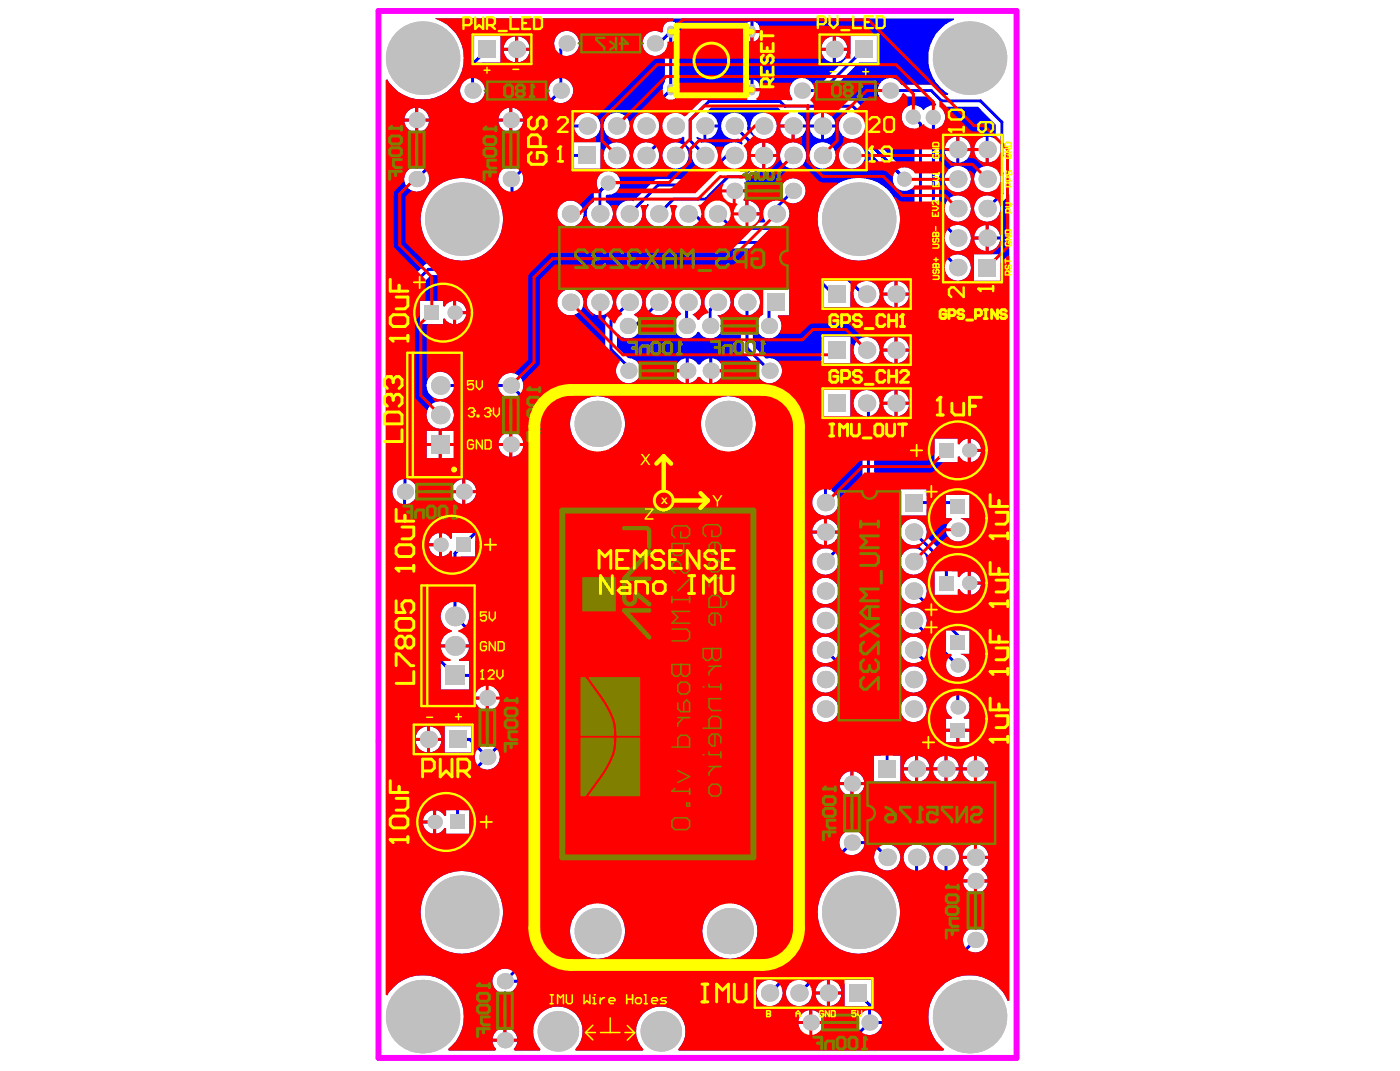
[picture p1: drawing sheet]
<svg xmlns="http://www.w3.org/2000/svg" width="271mm" height="207mm" viewBox="0 0 271 207" stroke-linecap="round" stroke-linejoin="round" font-family="sans-serif">
<path d="M73.2 2.1h123.5v202.4h-123.5z" fill="none" stroke="#f0f" stroke-width="1.1"/>
<path d="M85.2 79.1v2.3M84.1 80.2h2.2" fill="none" stroke="#008000" stroke-width=".23"/>
<path d="M78.8 68.2h10.5v24.1h-10.5zM79.9 68.2v24.1" fill="none" stroke="#f0f" stroke-width=".23"/>
<path d="M84.3 3.5h100.3v.3a8 8 0 0 0-5 6.8 8 8 0 0 0 3.9 7.5l-.1 .3h-.7l-2-2h-6.3a2.45 2.45 0 0 0-3.7-.8 2.45 2.45 0 0 0 0 3.8 2.45 2.45 0 0 0 3.7-.7h5.3l1.5 1.4-.1 .3h-.5a2.07 2.07 0 0 0-1.7 .8h-.3l-.2-.3a2.3 2.3 0 0 0-3.7 .8 2.3 2.3 0 0 0 2.1 3.2l.2 .2v7.8l-.3 .1a2.4 2.4 0 0 0-2.2-.6l-5.6-5.7v-3.5l-.2-.4-.2-.4-3-2.9-8.4-.1-.1-.3 .4-.4 2.2-.1 6.6-6.5h3.5v-5.1h-5.1v3.4l-5.9 6-1.4-.1a2.42 2.42 0 0 0-3.5-.8 2.42 2.42 0 0 0-.4 3.6l-.1 .3h-.9l-1-.9h-.4h-3.9l-.2-.3 .2-.6h-3.1v.6l-.1 .3h-7.2l-4 3.9-.3 .1a2.43 2.43 0 0 0-3.2-.2l-.2-.2v-2.3l.5-.5h.3a1.46 1.46 0 0 0 1.5-1.6 2.2 2.2 0 0 0-.4-1.8v-8.4l.3-.2 .1-.7a2.22 2.22 0 0 0-.7-2.3 1.6 1.6 0 0 0-1.7 .1 1.6 1.6 0 0 0-.6 1.6l-.4 .3a2.43 2.43 0 0 0-3.2 .7 2.43 2.43 0 0 0 .4 3.2 2.43 2.43 0 0 0 3.3 0l.3 .1v5.6a1.74 1.74 0 0 0-.4 1.3l-1.5 1.6-.1 .5v2.8l-.2 .1-.2-.1a2.57 2.57 0 0 0-3.8 2.4 2.57 2.57 0 0 0 4 2l.1 .3-.8 .8a2.56 2.56 0 0 0-3.4 2.2 2.56 2.56 0 0 0 2.8 2.8 2.56 2.56 0 0 0 2.2-3.3l1.3-1.3 .3-.8v-.6l.2-.2 .3 .2a2.42 2.42 0 0 0 2.7-.2l.2 .2v.6l.4 .8 1.2 1.3v.1a2.5 2.5 0 0 0 2.1 3.2l.1 .3-1.7 1.7-7.6 .1-4.3 4.2a2.55 2.55 0 0 0-3.4 2.1 2.55 2.55 0 0 0 2.8 2.9 2.55 2.55 0 0 0 2.2-3.3l1.2-1.2 .2 .2a2.56 2.56 0 0 0 1.3 4.2 2.56 2.56 0 0 0 3-3.2l.8-.8h.3l-.1 .2a2.53 2.53 0 0 0 .5 3.2 2.53 2.53 0 0 0 3.2 .1l4.8 4.7h11.4l8.7 8.7v2.7h5.1v-2.9l.2-.2 .4 .4a2.56 2.56 0 0 0 2.9 2.7 2.56 2.56 0 0 0 2-3.4 2.56 2.56 0 0 0-3.7-1.4l-11.3-11.3-.4-.2-2.2-.1-.2-.3 .2-.1a2.41 2.41 0 0 0-.3-2.8l.7-.6a2.42 2.42 0 0 0 3-2.1 2.42 2.42 0 0 0-2.7-2.6 2.42 2.42 0 0 0-2 3.1l-1.2 1.2h-.4a2.49 2.49 0 0 0-1.5 3.9l-.1 .3h-1.2l-.1-.3 .4-1.1h-2.5v-.2h-.3v-2.6h-.3l-.1-.2 .3-.5 .3-.9h-2.4v-.6h2.4l-.5-1.1 .1-.3 1.6-1.4a1.89 1.89 0 0 0 .4-1.5l.2-.2 1.2 .5v-5l-1.2 .4-.2-.2v-.6l-.4-.8-1.1-1.2a2.58 2.58 0 0 0-2.2-3.4 2.58 2.58 0 0 0-2.9 2.8 2.58 2.58 0 0 0 3.4 2.2l.8 .8-.1 .3-.2-.1a2.57 2.57 0 0 0-3.8 1.7l-.4 .4-.3-.1a2.52 2.52 0 0 0-3.2-2.2l-.9-1 .2-.1 1.1 .4v-2.5h.3v-.3h2.5a2.4 2.4 0 0 0-2-2.3l-.1-.2 .8-.8h12.9a1.77 1.77 0 0 0 2 .9l.1 .3-.4 .1a2.41 2.41 0 0 0-1.2 2h5l-.1-.4a2.36 2.36 0 0 0-1.5-1.7l.1-.3h3.7l.1 .3-.4 .1a2.41 2.41 0 0 0-1.2 2h5l-.1-.4a2.36 2.36 0 0 0-1.5-1.7v-.3h3.8l.1 .3-.4 .1a2.55 2.55 0 0 0-.9 3.6 2.55 2.55 0 0 0 3.6 .8l.2 .1v.6l.4 .8 5.9 6.1a2.29 2.29 0 0 0 1.1 2.5 2.29 2.29 0 0 0 2.8-.4l.3 .1v8.6l5.9 6.1a2.57 2.57 0 0 0 2.3 3.3 2.57 2.57 0 0 0 2.7-2.9 2.57 2.57 0 0 0-3.3-2.1l-5.3-5.3v-2.2h.3l3.3 3.5a2.57 2.57 0 0 0 2.3 3.3 2.57 2.57 0 0 0 2.7-2.9 2.57 2.57 0 0 0-3.3-2.1l-2.8-2.8v-16.2a2.39 2.39 0 0 0 .4-3.7v-.2h7.1l3.4 3.4v2.6l-.2 .1-1.2-.4v5l1.1-.3 .2 .2v1l-.2 .2a2.55 2.55 0 0 0-3.9 2.2 2.55 2.55 0 0 0 4 2l.1 .4-.9 .8a2.57 2.57 0 0 0-3.2 2.3 2.57 2.57 0 0 0 2.9 2.7 2.57 2.57 0 0 0 2.1-3.4l1.2-1.2 .3-.7h.3v155.9h-.3a8 8 0 0 0-12.2-3.4 8 8 0 0 0-.1 12.7l-.1 .3h-51.3v-.3a4.8 4.8 0 0 0 0-6.8 4.8 4.8 0 0 0-6.8 0 4.8 4.8 0 0 0 0 6.8l-.1 .3h-13v-.3a4.8 4.8 0 0 0 0-6.8 4.8 4.8 0 0 0-6.8 0 4.8 4.8 0 0 0 0 6.8l-.1 .3h-4.9l-.2-.3 .4-.5 .3-.9h-4.8l.3 .9 .4 .5-.2 .3h-9l-.1-.3 .7-.6a8 8 0 0 0-.7-12 8 8 0 0 0-11.7 2.3l-.3-.2v-176.8l.3-.2a8 8 0 0 0 13.1 .9 8 8 0 0 0-3.9-12.6zM145.8 4.1v1.7h1.3v-.1a1.63 1.63 0 0 0-1.3-1.6zM144.7 4.3a1.49 1.49 0 0 0-.7 1.5h1.2v-1.7zM145.8 6.4v1.7h.1a1.67 1.67 0 0 0 1.2-1.7zM144 6.4v.2a1.49 1.49 0 0 0 1.2 1.5v-1.7zM161.7 7v2.2h2.3a2.34 2.34 0 0 0-2.3-2.2zM159.6 7.7l-.4 .6-.3 .9h2.3v-2.2l-1 .3zM100.3 7v2.2h2.2a2.34 2.34 0 0 0-2.2-2.2zM98.2 7.7l-.4 .6-.3 .9h2.2v-2.2l-1 .3zM161.7 9.8v2.2a2.34 2.34 0 0 0 2.3-2.2zM158.9 9.8a2.34 2.34 0 0 0 2.3 2.2v-2.2zM100.3 9.8v2.2a2.34 2.34 0 0 0 2.2-2.2zM97.5 9.8a2.34 2.34 0 0 0 2.2 2.2v-2.2zM145.8 15.3v1.8h1.3v-.2a1.63 1.63 0 0 0-1.3-1.6zM144.7 15.5a1.49 1.49 0 0 0-.7 1.6h1.2v-1.8zM78.9 32.9a2.42 2.42 0 0 0 1.2 4.1 2.42 2.42 0 0 0 2.9-3.1l.3-.4h13.1l.2 .3a2.39 2.39 0 0 0 1.3 3v9.8l-4.3 4.3-11.1 .1-5.2 5.2-.1 36.7a2.46 2.46 0 0 0 0 4.3v24l8.1 8.3v3.8h5.5v-1.6h2.4l.6 .7-.1 .2a2.53 2.53 0 0 0-1.8 2.1h2.4v.3h.3v2.4l1-.4 .2 .1v6.1l-.8 .8-.7-.1-.7 .1-1.9-1.8-.5-.3v-1.5h-5.2v5.1h5.2v-.3l.2-.1 .6 .6-.1 .7 .1 .7-4.2 4.2-.3 .4-.1 .4v4.5h-1.1v1.1l-.3 .1a1.86 1.86 0 0 0-1.6-1.1v4.5a1.86 1.86 0 0 0 1.6-1.1l.3 .1v1h4.5v-4.6h-1.1v-4l3.9-3.9a2.45 2.45 0 0 0 3-3l1.2-1.2 .4-.9v-9.8l-.1-.4-3.9-3.9-.5-.1h-2.9v-1.6h-1.9l-.1-.3a2.58 2.58 0 0 0 2-2.3h-5.5l.2 .8-.2 .1-5.9-5.8v-23.1a2.42 2.42 0 0 0 1.4-2.1 2.42 2.42 0 0 0-1.3-2.2v-35.8l3.9-3.9h10.7h.4l.4-.3 5.3-5.4v-10.9a2.38 2.38 0 0 0 1-2.3l3.1-3.1h6.8v1.4h5.1v-5.1h-5.1v1.4l-7.8 .1-3.5 3.4-.9-.2-.2-.3 6.4-6.4h6.3a2.55 2.55 0 0 0 3.9 .8 2.55 2.55 0 0 0 0-3.9 2.55 2.55 0 0 0-3.9 .8h-5.6v-1.4l2-1.9a2.44 2.44 0 0 0 3-1.5 2.44 2.44 0 0 0-1.1-3.1v-4.5a2.44 2.44 0 0 0 2.4-2.7 2.44 2.44 0 0 0-3.1-2.1 2.44 2.44 0 0 0-1.6 3.3v6a2.51 2.51 0 0 0-1.2 2.9l-2.6 2.7-.1 3-7.3 7.4h-13.3h-.5l-1.1 1a2.27 2.27 0 0 0-2.4 .6zM91.7 7v3.4l-1.3 1.5-.1 3.4a2.45 2.45 0 0 0-.7 3.8 2.45 2.45 0 0 0 3.8 0 2.45 2.45 0 0 0-.8-3.8v-2.5l.8-.7h3.5v-5.1zM99.1 20.8v2.1h2.1a2.38 2.38 0 0 0-2.1-2.1zM97.1 21.5l-.4 .5-.2 .9h2.1v-2.1l-.9 .3zM80.9 20.8v2.1h2.1a2.38 2.38 0 0 0-2.1-2.1zM78.9 21.5l-.4 .5-.2 .9h2.1v-2.1l-1 .3zM99.1 23.5v2.1a2.38 2.38 0 0 0 2.1-2.1zM96.5 23.5a2.38 2.38 0 0 0 2.1 2.1v-2.1zM80.9 23.5v2.1a2.38 2.38 0 0 0 2.1-2.1zM78.3 23.5a2.38 2.38 0 0 0 2.1 2.1v-2.1zM159.5 24.6v2.3a2.34 2.34 0 0 0 2.2-2.3zM156.7 24.6a2.34 2.34 0 0 0 2.2 2.3v-2.3zM153.8 24.6v2.3a2.34 2.34 0 0 0 2.2-2.3zM151 24.6a2.34 2.34 0 0 0 2.2 2.3v-2.3zM136.7 24.6v2.3a2.34 2.34 0 0 0 2.2-2.3zM145.2 24.3a2.55 2.55 0 0 0 5.1 0 2.55 2.55 0 0 0-5.1 0zM116.8 24.3a2.55 2.55 0 0 0 5.1 0 2.55 2.55 0 0 0-5.1 0zM189.2 27.1l-.4 .6-.3 .9h2.3v-2.2l-1 .3zM185.6 26.4v2.2h2.3a2.34 2.34 0 0 0-2.3-2.2zM183.5 27.1l-.4 .6-.2 .9h2.2v-2.2l-1 .3zM148.1 27.6v2.2h2.2a2.34 2.34 0 0 0-2.2-2.2zM188.5 29.2a2.34 2.34 0 0 0 2.3 2.2v-2.2zM185.6 29.2v2.2a2.34 2.34 0 0 0 2.3-2.2zM182.9 29.2a2.34 2.34 0 0 0 2.2 2.2v-2.2zM148.1 30.3v2.3a2.34 2.34 0 0 0 2.2-2.3zM162.3 30a2.55 2.55 0 0 0 5.1 0 2.55 2.55 0 0 0-5.1 0zM156.6 30a2.55 2.55 0 0 0 5.1 0 2.55 2.55 0 0 0-5.1 0zM150.9 30a2.55 2.55 0 0 0 5.1 0 2.55 2.55 0 0 0-5.1 0zM128.2 30a2.55 2.55 0 0 0 5.1 0 2.55 2.55 0 0 0-5.1 0zM116.8 30a2.55 2.55 0 0 0 5.1 0 2.55 2.55 0 0 0-5.1 0zM182.8 34.6a2.55 2.55 0 0 0 5.1 0 2.55 2.55 0 0 0-5.1 0zM116.1 33.7a2.41 2.41 0 0 0-.6 2.2l-.5 .6-.1 .5v2.1a2.54 2.54 0 0 0-.8 3.8 2.54 2.54 0 0 0 3.9 0 2.54 2.54 0 0 0-.8-3.8v-1.3l.3-.2a2.31 2.31 0 0 0 2.4-3 2.31 2.31 0 0 0-3.8-.9zM144.8 38.8v2.3h2.3a2.6 2.6 0 0 0-2.3-2.3zM182.8 40.3a2.55 2.55 0 0 0 5.1 0 2.55 2.55 0 0 0-5.1 0zM107.8 41.3a2.6 2.6 0 0 0 5.2 0 2.6 2.6 0 0 0-5.2 0zM191.3 43.5v2.2h2.2a2.34 2.34 0 0 0-2.2-2.2zM189.2 44.2l-.4 .6-.3 .9h2.3v-2.2l-1 .3zM191.3 46.3v2.2a2.34 2.34 0 0 0 2.2-2.2zM188.5 46.3a2.34 2.34 0 0 0 2.3 2.2v-2.2zM158.2 42.4a8 8 0 0 0 16 0 8 8 0 0 0-16 0zM81.4 42.4a8 8 0 0 0 16 0 8 8 0 0 0-16 0zM188.5 49.2v5.1h5.1v-5.1zM173.7 54.4v2.2h2.2a2.34 2.34 0 0 0-2.2-2.2zM171.6 55l-.4 .6-.3 1h2.2v-2.2l-.9 .2zM173.7 57.1v2.3a2.34 2.34 0 0 0 2.2-2.3zM170.9 57.1a2.34 2.34 0 0 0 2.2 2.3v-2.3zM88.3 58.2v2h2a2.16 2.16 0 0 0-2-2zM113.5 58.4a2.6 2.6 0 0 0 5.2 0 2.6 2.6 0 0 0-5.2 0zM107.8 58.4a2.6 2.6 0 0 0 5.2 0 2.6 2.6 0 0 0-5.2 0zM120 56.6a2.41 2.41 0 0 0-.7 2.6l-2.1 2.3-.1 6.1 .1 .4 2.3 2.5a2.43 2.43 0 0 0 1.4 3.5 2.43 2.43 0 0 0 3.1-2 2.43 2.43 0 0 0-2.4-2.8l-2.2-2.1v-2.4l.3-.1a2.42 2.42 0 0 0 4.1-.8l2.9-2.9a2.54 2.54 0 0 0 3.3-2.2 2.54 2.54 0 0 0-2.8-2.8 2.54 2.54 0 0 0-2.2 3.3l-1.9 2-.4-.3a2.57 2.57 0 0 0 1.2-3.8 2.57 2.57 0 0 0-3.9-.5zM131.3 56.6a2.55 2.55 0 0 0 .4 3.9v.4a2.44 2.44 0 0 0-.6 3.8 2.44 2.44 0 0 0 3.9-.5h.3a2.46 2.46 0 0 0 3.8 .6 2.46 2.46 0 0 0-.2-3.8 2.53 2.53 0 0 0 2.5-2.8 2.53 2.53 0 0 0-3.1-2.2 2.53 2.53 0 0 0-1.8 3.3l-.3 .6v1l-.5 .4-.4 .5h-.3l-.4-.5-.6-.4a2.56 2.56 0 0 0 1.3-3.8 2.56 2.56 0 0 0-4-.5zM88.3 60.7v2a2.17 2.17 0 0 0 2-2zM81.3 58.2v4.5h4.5v-1l.2-.1a2.21 2.21 0 0 0 1.7 1.1v-4.5a2.21 2.21 0 0 0-1.7 1.1l-.2-.1v-1zM147.7 55.9l-.1 5a2.44 2.44 0 0 0-.8 3.5 2.44 2.44 0 0 0 3.6 .5 2.44 2.44 0 0 0 .1-3.6l.1-.3h2.1v-5.1zM173.7 65.2v2.2h2.2a2.34 2.34 0 0 0-2.2-2.2zM171.6 65.9l-.4 .5-.3 1h2.2v-2.2l-.9 .3zM173.7 68v2.2a2.34 2.34 0 0 0 2.2-2.2zM170.9 68a2.34 2.34 0 0 0 2.2 2.2v-2.2zM159.5 65.1v5.2h5.1v-5.2zM165.2 67.7a2.55 2.55 0 0 0 5.1 0 2.55 2.55 0 0 0-5.1 0zM133.3 69.3v4.8a2.55 2.55 0 0 0 1.9-1.2h.2a2.35 2.35 0 0 0 1.9 1.2v-4.8a2.35 2.35 0 0 0-1.9 1.2h-.2a2.88 2.88 0 0 0-1.9-1.2zM137.8 69.3v2.1h2.1a2.38 2.38 0 0 0-2.1-2.1zM131.3 70l-.4 .5-.3 .9h2.1v-2.1l-.9 .3zM137.8 72v2.1a2.38 2.38 0 0 0 2.1-2.1zM130.6 72a2.38 2.38 0 0 0 2.1 2.1v-2.1zM142.7 56.6a2.5 2.5 0 0 0 .7 4.1v6.6l.1 .5 3.1 3.2a2.43 2.43 0 0 0 2.1 3.1 2.43 2.43 0 0 0 2.6-2.7 2.43 2.43 0 0 0-3.1-2.1l-2.5-2.5v-6.1a2.54 2.54 0 0 0 .9-3.8 2.54 2.54 0 0 0-3.9-.3zM173.7 75.5v2.2h2.2a2.34 2.34 0 0 0-2.2-2.2zM171.6 76.1l-.4 .6-.3 1h2.2v-2.2l-.9 .2zM173.7 78.2v2.3a2.34 2.34 0 0 0 2.2-2.3zM170.9 78.2a2.34 2.34 0 0 0 2.2 2.3v-2.3zM159.5 75.4v5.1h5.1v-5.1zM82.5 80.2a2.7 2.7 0 0 0 5.4 0 2.7 2.7 0 0 0-5.4 0zM83.3 72.7a2.66 2.66 0 0 0 .3 4 2.66 2.66 0 0 0 4-1h9.1a2.47 2.47 0 0 0 2.8 1.2l.9 .8v6.1l-.2 .1-1.1-.4v4.8l1.1-.3 .2 .2v4.8l-10.1 10h-2.8v1.1l-.3 .1a1.86 1.86 0 0 0-1.7-1.1v4.5l.9-.3 .2-.2 .3 .1v9.5h-.2a2.79 2.79 0 0 0-1.4 2.9 2.79 2.79 0 0 0 2.1 2.3v.3h-.1a2.69 2.69 0 0 0-2 2.4h5.5l-.3-.9 .3-.1 11.3 11.3v48.8l-3.7 3.7a2.43 2.43 0 0 0-3 1.5 2.43 2.43 0 0 0 1.3 3 2.43 2.43 0 0 0 3.2-1h35l10.3 10.3 .4 .3 .5 .1h19.5l.8-.4 1.2-1.2a2.51 2.51 0 0 0 2.8-1.2h2.4h.5l.3-.3 14.5-14.4a2.43 2.43 0 0 0 3.1-2.1 2.43 2.43 0 0 0-2.7-2.7 2.43 2.43 0 0 0-2.1 3.1l-14 14.2h-2l-1-1.1a2.18 2.18 0 0 0-.8-2.6v-2.7h7.3l8.3-8.3v-13.8a2.56 2.56 0 0 0 .9-3.9 2.56 2.56 0 0 0-4 0 2.56 2.56 0 0 0 .8 3.9v12.9l-6.9 7h-1.1v-.3l.5-.4 4.1-4.1v-15.1a2.56 2.56 0 0 0 .9-3.9 2.56 2.56 0 0 0-4 0 2.56 2.56 0 0 0 .8 3.9v14.2l-3 3.1h-19.2l-4.3 4.2a2.56 2.56 0 0 0-3.3 2.2 2.56 2.56 0 0 0 2.8 2.8 2.56 2.56 0 0 0 2.2-3.3l1.1-1.2 .2 .2a2.55 2.55 0 0 0 1.4 4.2 2.55 2.55 0 0 0 3-3.2l.8-.9h.3l-.4 1.3h5l-.4-1.2 .1-.3h.9v4.4h3.5l.2 .1v.8a2.51 2.51 0 0 0-1.2 2.9l-.8 .8h-6l-.2-.2 .4-1h-4.8l.4 1-.2 .2h-8.2l-10.7-10.6h-34.9l-.1-.3 3.5-3.7 .1-9.7h8.9l.1 .3-.7 .4a5.4 5.4 0 0 0-.8 8.2 5.4 5.4 0 0 0 8.2-.8 5.4 5.4 0 0 0-2.4-7.9v-.2h21.2l.1 .3-.7 .4a5.4 5.4 0 0 0-.8 8.2 5.4 5.4 0 0 0 8.2-.8 5.4 5.4 0 0 0-2.4-7.9v-.2l11.2-.1 9.7-9.5a2.47 2.47 0 0 0 2.8-1.2h1.4l.8 .9a2.58 2.58 0 0 0 2.2 3.3 2.58 2.58 0 0 0 2.9-2.8 2.58 2.58 0 0 0-3.4-2.2l-1.6-1.5h-2.3a2.44 2.44 0 0 0-3-1.1 2.44 2.44 0 0 0-1.5 2.9l-8.9 9h-49.2l-.1-38.6-13.6-13.9a2.73 2.73 0 0 0-1.5-3.4v-9.1h2.8v-2.9l10.3-10.4 .3-.4 .1-.4v-4.1h52l3.9 4v1.5a2.56 2.56 0 0 0-.9 3.9 2.56 2.56 0 0 0 4 0 2.56 2.56 0 0 0-.8-3.9l-.1-2.5-5.2-5.2-12.4-.1-.1-.2a5.4 5.4 0 0 0 2.1-8.2 5.4 5.4 0 0 0-8.5 0 5.4 5.4 0 0 0 2.1 8.2l-.1 .2h-20.8l-.1-.2 .8-.5a5.4 5.4 0 0 0 .8-8.2 5.4 5.4 0 0 0-8.2 .7 5.4 5.4 0 0 0 2.3 8l-.1 .2h-10.7v-9.8l-.3-.9-1.2-1.2a2.44 2.44 0 0 0-1.4-2.9 2.44 2.44 0 0 0-3.1 1.1h-9.1l-.1-.2a2.69 2.69 0 0 0-4.2-.5zM97.1 84.2l-.4 .5-.2 1h2.1v-2.2l-.9 .3zM85.5 83.3v2.4h2.3v-2.4zM82.6 83.3v2.4h2.3v-2.4zM187.9 84.9v1.9h2a2.17 2.17 0 0 0-2-1.9zM96.5 86.2a2.38 2.38 0 0 0 2.1 2.1v-2.1zM85.5 86.2v2.4h2.3v-2.4zM82.6 86.2v2.4h2.3v-2.4zM187.9 87.4v1.9a2.17 2.17 0 0 0 2-1.9zM180.9 84.8v4.6h4.5v-1.1l.2-.1a1.86 1.86 0 0 0 1.7 1.1v-4.4a1.86 1.86 0 0 0-1.7 1l-.2-.1v-1zM90 92.7v2.1h2.1a2.38 2.38 0 0 0-2.1-2.1zM88 93.4l-.4 .5-.2 .9h2.1v-2.1l-.9 .3zM90 95.4v2.1a2.38 2.38 0 0 0 2.1-2.1zM87.4 95.4a2.38 2.38 0 0 0 2.1 2.1v-2.1zM160 100.4v2.2h2.2a2.47 2.47 0 0 0-2.2-2.2zM157.9 101.1l-.4 .5-.3 1h2.3v-2.2h-.4zM174.3 94.6v5.1h5v-1.4h3.8v1.9h1l.1 .3a2.28 2.28 0 0 0-.3 3.6 2.28 2.28 0 0 0 3.5-.6 2.28 2.28 0 0 0-1.5-3.3h1.7v-4.5h-4.5v.3h-3.8v-1.4zM165.9 76.1a2.56 2.56 0 0 0 1 4.3v19.3l-5.1 5.1-.2-.2 .4-.5 .2-.9h-2.2v2.2l1-.3 .5-.3 .1 .2-1.1 1.1a2.56 2.56 0 0 0-3.3 2.2 2.56 2.56 0 0 0 2.8 2.8 2.56 2.56 0 0 0 2.1-3.4l7-7.1 .1-20.6a2.55 2.55 0 0 0 .4-3.7 2.55 2.55 0 0 0-3.7-.2zM83.6 103.7l-.3 .5-.3 .8h2v-1.9l-.9 .2zM157.2 103.2a2.46 2.46 0 0 0 2.3 2.2v-2.2zM83 105.6a2.17 2.17 0 0 0 2 2v-2zM174.3 108.6a2.55 2.55 0 0 0 5.1 0 2.55 2.55 0 0 0-5.1 0zM187.9 110.5v2h2a2.17 2.17 0 0 0-2-2zM187.9 113v2a2.17 2.17 0 0 0 2-2zM175 101.1a2.54 2.54 0 0 0-.4 3.1 2.54 2.54 0 0 0 3 1.1l4.3 4.4v.8h-1v4.5h4.5v-1l.2-.1a1.86 1.86 0 0 0 1.7 1.1v-4.5a1.86 1.86 0 0 0-1.7 1.1l-.2-.1v-1h-1.1v-1.3l-.4-.8-4.7-4.7a2.55 2.55 0 0 0-1.1-3 2.55 2.55 0 0 0-3.1 .4zM157.2 114.3a2.55 2.55 0 0 0 5.1 0 2.55 2.55 0 0 0-5.1 0zM157.2 120a2.55 2.55 0 0 0 5.1 0 2.55 2.55 0 0 0-5.1 0zM175 112.5a2.54 2.54 0 0 0-.4 3.1 2.54 2.54 0 0 0 3 1.1l5.5 5.5v2.2l-.2 .1-3.7-3.7a2.56 2.56 0 0 0-2-3.4 2.56 2.56 0 0 0-3 2.8 2.56 2.56 0 0 0 3.3 2.2l.9 .9-.2 .3a2.55 2.55 0 0 0-3.9 1.7 2.55 2.55 0 0 0 3.3 2.8l6.4 6.5v.3a2.26 2.26 0 0 0 .2 3.8l-.1 .3h-1v1.9h4.5v-1.9h-1l-.1-.3a2.27 2.27 0 0 0 0-3.9l-.1-1-.2-.4-7-6.9a2.26 2.26 0 0 0-.3-2.2l.3-.2 3.9 4a2.29 2.29 0 0 0 1.7 2.8 2.29 2.29 0 0 0 2.8-1.7 2.29 2.29 0 0 0-1.7-2.8h1.7v-4.5h-1.5l-6.9-6.8a2.55 2.55 0 0 0-1.1-3 2.55 2.55 0 0 0-3.1 .4zM174.3 131.4a2.55 2.55 0 0 0 5.1 0 2.55 2.55 0 0 0-5.1 0zM157.2 131.4a2.55 2.55 0 0 0 5.1 0 2.55 2.55 0 0 0-5.1 0zM91.9 135.3a2.38 2.38 0 0 0 2.1 2.1v-2.1zM174.3 137.1a2.55 2.55 0 0 0 5.1 0 2.55 2.55 0 0 0-5.1 0zM157.2 137.1a2.55 2.55 0 0 0 5.1 0 2.55 2.55 0 0 0-5.1 0zM83.2 140.5v2.2h2.2a2.34 2.34 0 0 0-2.2-2.2zM81.1 141.1l-.4 .6-.3 1h2.2v-2.2l-.9 .2zM185.6 141.5v2h2v-2zM183.1 141.5v2h2v-2zM83.2 143.2v2.3a2.34 2.34 0 0 0 2.2-2.3zM80.4 143.2a2.34 2.34 0 0 0 2.2 2.3v-2.3zM189.1 146.2v2.2h2.2a2.34 2.34 0 0 0-2.2-2.2zM186.9 146.8l-.3 .6-.3 1h2.2v-2.2l-1 .2zM183.4 146.2v2.2h2.2a2.34 2.34 0 0 0-2.2-2.2zM181.3 146.8l-.4 .6-.3 1h2.2v-2.2l-1 .2zM177.7 146.2v2.2h2.2a2.34 2.34 0 0 0-2.2-2.2zM175.6 146.8l-.4 .6-.3 1h2.2v-2.2l-1 .2zM189.1 149v2.2a2.34 2.34 0 0 0 2.2-2.2zM186.3 149a2.34 2.34 0 0 0 2.2 2.2v-2.2zM183.4 149v2.2a2.34 2.34 0 0 0 2.2-2.2zM180.6 149a2.34 2.34 0 0 0 2.2 2.2v-2.2zM177.7 149v2.2a2.34 2.34 0 0 0 2.2-2.2zM174.9 149a2.34 2.34 0 0 0 2.2 2.2v-2.2zM157.9 123.9a2.54 2.54 0 0 0-.4 3.1 2.54 2.54 0 0 0 3 1.1l10.1 10.1v7.9h-1.5v5.1h5.2v-5.1h-1.5v-8.9l-10.7-10.7a2.55 2.55 0 0 0-1-3 2.55 2.55 0 0 0-3.2 .4zM165.2 149.1v2.1h2.1a2.38 2.38 0 0 0-2.1-2.1zM163.2 149.8l-.4 .5-.3 .9h2.1v-2.1l-.9 .3zM165.2 151.8v2.1a2.38 2.38 0 0 0 2.1-2.1zM162.5 151.8a2.38 2.38 0 0 0 2.1 2.1v-2.1zM82.5 157.3l-.4 .5-.3 .8h2v-1.9l-.8 .2zM81.8 159.2a2.17 2.17 0 0 0 2 2v-2zM189.1 163.3v2.2h2.2a2.34 2.34 0 0 0-2.2-2.2zM186.9 163.9l-.3 .6-.3 1h2.2v-2.2l-1 .2zM186.3 166.1a2.52 2.52 0 0 0 1.2 1.9l-.2 .4a2.24 2.24 0 0 0-.9 1.6h4.8a2.35 2.35 0 0 0-1.2-1.8v-.2a2.12 2.12 0 0 0 1.3-1.9zM189.1 170.6v2.1a2.38 2.38 0 0 0 2.1-2.1zM186.4 170.6a2.38 2.38 0 0 0 2.1 2.1v-2.1zM158.2 176.4a8 8 0 0 0 16 0 8 8 0 0 0-16 0zM81.4 176.4a8 8 0 0 0 16 0 8 8 0 0 0-16 0zM160.6 192.3v2.2a2.34 2.34 0 0 0 2.2-2.2zM157.8 192.3a2.34 2.34 0 0 0 2.2 2.2v-2.2zM157.2 195.3v2.1h2.1a2.38 2.38 0 0 0-2.1-2.1zM155.2 196l-.4 .5-.3 .9h2.1v-2.1l-.9 .3zM98 198.7v2.1h2.1a2.38 2.38 0 0 0-2.1-2.1zM96 199.4l-.4 .5-.3 .9h2.1v-2.1l-.9 .3z" fill="#00f"/>
<g fill="none" stroke="#00f" stroke-width=".57">
<path d="M94.3 9.5l-2.8 2.9v5.1M109.7 8.4l-1.2 1.1v8l-3.8 3.9v3M127.5 8.4l2.3-2.3v11.2l-1.9 2v7.9l-2.9 2.9M167.1 9.5l-7.9 8h-4M172.3 17.5h7.9l2 2h7.5l4.2 4.1v6.5l-.1 .1 .1 7.3-2.9 2.8M98.8 34.5l.1 .1M104.7 24.4l-8.1 8h-13.7l-2.3 2.2M104.7 24.4h8.9M113.6 30.1h-9.8l-4.7 4.7v12.3l-5 5h-11.2l-4.5 4.5-.1 64.2 9.7 9.8h5.7l3.3 3.2v9.8l-8.4 8.5v6.8M117.7 35.3l-1.6 1.7v4.4M136.4 30l-2.8-2.8v-4l3.6-3.6h13.8l.9 .9h13.1l2.7 2.7v4l7.4 7.4M136.4 29.8v.3"/>
<path d="M142.1 30.1h-1.4l-5.7 5.7h-7.6l-5.6 5.6M142.1 24.4l2.8 2.8v5.7l-1.2 1.3h-2.8l-4.3 4.3h-6.3l-2.8 2.9M153.5 36.9l-3.3 3.3v1.2M159.2 30v.1M176.8 22.6l1.3 1.4v20.5l7.3 7.2M180.6 22.6v18.7l4.8 4.7M121.8 58.5l-3.5 3.4v5.7l3.3 3.3v.8M127.5 58.5l-4.6 4.5h-1.4M132.9 58.7v4.3M133.2 41.4h1.1l5.5 5.5h11.5l9.9 10h.8M138.9 41.4l2.8 2.7h12.6l12.7 12.8h.7M138.9 58.5l-1.5 1.4v3.1"/>
<path d="M144.6 58.5v8.8l4.3 4.4M150.2 58.5l-1.4 1.4v3.1M85.2 74.5h13.7l2.7 2.8v11h53.5l4.6 4.6v4.3M167.7 78l.4 .3v21.9l-8.4 8.4M101.5 88.2v5.3l-13.5 13.5v12.2l15.2 15.2v49.8l-5.5 5.5h37.7l10.7 10.7h19.5l2.7-2.7M176.8 97.2h7.8l.8 .8M176.8 120l8.6 8.7M176.8 114.3l8.6 8.5v1.4M176.8 102.9l6.3 6.3v3.5M159.7 125.7l12 12v11M176.8 125.7l8.6 8.5v2.5M88.6 143h2.3l3.4 3.4"/>
<path d="M171.7 165.8l-2.8-2.9h-4l-10.8 10.9h-50.9M177.4 165.8v17l-3.8 3.7h-19.1l-5.6 5.5M183.1 165.8v15.7l-7.6 7.6h-17.9l-3 2.9M166 192l2.3 2.3v3.4M188.8 181.7l-16 16h-4.5"/>
</g>
<g fill="#c0c0c0">
<circle cx="175" cy="34.7" r="1.45"/>
<circle cx="117.7" cy="35.4" r="1.45"/>
<circle cx="176.7" cy="22.6" r="1.45"/>
<circle cx="180.6" cy="22.7" r="1.45"/>
<circle cx="88" cy="60.5" r="1.39"/>
<circle cx="125" cy="24.4" r="1.68"/>
</g>
<g fill="#c0c0c0">
<path d="M82.1 59h2.8v2.8h-2.8z" fill-rule="evenodd"/>
<path d="M86.9 141.3h3.4v3.4h-3.4z" fill-rule="evenodd"/>
</g>
<path d="M129.8 5.7v.9" fill="none" stroke="#c0c0c0" stroke-width="1.4"/>
<g fill="#c0c0c0">
<circle cx="147.8" cy="24.4" r="1.68"/>
<circle cx="156.9" cy="197.7" r="1.57"/>
<circle cx="188.8" cy="170.3" r="1.57"/>
<circle cx="188.8" cy="165.8" r="1.68"/>
<circle cx="84.1" cy="158.9" r="1.39"/>
<circle cx="97.7" cy="201.1" r="1.57"/>
<circle cx="97.7" cy="189.7" r="1.57"/>
<circle cx="116.1" cy="58.5" r="1.68"/>
<circle cx="116.1" cy="41.4" r="1.68"/>
</g>
<path d="M87.1 157.5h2.8v2.9h-2.8z" fill-rule="evenodd" fill="#c0c0c0"/>
<path d="M129.8 16.9v.8" fill="none" stroke="#c0c0c0" stroke-width="1.4"/>
<g fill="#c0c0c0">
<circle cx="138.9" cy="58.5" r="1.68"/>
<circle cx="138.9" cy="41.4" r="1.68"/>
<circle cx="188.8" cy="181.7" r="1.57"/>
<circle cx="188.8" cy="148.7" r="1.68"/>
<circle cx="125" cy="30.1" r="1.68"/>
<circle cx="147.8" cy="30.1" r="1.68"/>
<circle cx="161.5" cy="9.5" r="1.68"/>
<circle cx="82.9" cy="143" r="1.68"/>
<circle cx="85.2" cy="74.5" r="1.79"/>
<circle cx="98.9" cy="74.5" r="1.57"/>
<circle cx="113.6" cy="24.4" r="1.68"/>
<circle cx="119.3" cy="24.4" r="1.68"/>
<circle cx="130.7" cy="24.4" r="1.68"/>
<circle cx="136.4" cy="24.4" r="1.68"/>
<circle cx="153.5" cy="24.4" r="1.68"/>
<circle cx="159.2" cy="24.4" r="1.68"/>
</g>
<path d="M164.3 190.3h3.4v3.4h-3.4z" fill-rule="evenodd" fill="#c0c0c0"/>
<path d="M145.5 5.7v.9" fill="none" stroke="#c0c0c0" stroke-width="1.4"/>
<g fill="#c0c0c0">
<circle cx="168.3" cy="197.7" r="1.57"/>
<circle cx="177.4" cy="165.8" r="1.68"/>
<circle cx="171.7" cy="165.8" r="1.68"/>
<circle cx="176.8" cy="120" r="1.68"/>
<circle cx="164.9" cy="24.4" r="1.68"/>
<circle cx="183.1" cy="165.8" r="1.68"/>
<circle cx="185.4" cy="128.7" r="1.39"/>
<circle cx="185.4" cy="102.4" r="1.39"/>
<circle cx="185.4" cy="51.7" r="1.68"/>
<circle cx="191" cy="28.9" r="1.68"/>
<circle cx="185.4" cy="28.9" r="1.68"/>
<circle cx="85.3" cy="105.3" r="1.39"/>
<circle cx="78.4" cy="95.1" r="1.57"/>
<circle cx="85.2" cy="80.2" r="1.79"/>
<circle cx="80.6" cy="34.6" r="1.57"/>
<circle cx="80.6" cy="23.2" r="1.57"/>
<circle cx="94.3" cy="146.4" r="1.57"/>
<circle cx="94.3" cy="135" r="1.57"/>
<circle cx="98.9" cy="85.9" r="1.57"/>
<circle cx="98.9" cy="34.6" r="1.57"/>
<circle cx="91.5" cy="17.5" r="1.57"/>
<circle cx="98.9" cy="23.2" r="1.57"/>
<circle cx="115.6" cy="180" r="4.5"/>
<circle cx="121.6" cy="71.7" r="1.57"/>
<circle cx="110.4" cy="58.5" r="1.68"/>
<circle cx="121.8" cy="58.5" r="1.68"/>
<circle cx="121.5" cy="63" r="1.57"/>
<circle cx="110.4" cy="41.4" r="1.68"/>
<circle cx="121.8" cy="41.4" r="1.68"/>
<circle cx="109.7" cy="8.4" r="1.57"/>
<circle cx="133" cy="71.7" r="1.57"/>
<circle cx="137.6" cy="71.7" r="1.57"/>
<circle cx="127.5" cy="58.5" r="1.68"/>
<circle cx="133.2" cy="58.5" r="1.68"/>
<circle cx="132.9" cy="63" r="1.57"/>
<circle cx="137.4" cy="63" r="1.57"/>
<circle cx="127.5" cy="41.4" r="1.68"/>
<circle cx="133.2" cy="41.4" r="1.68"/>
<circle cx="148.9" cy="71.7" r="1.57"/>
<circle cx="148.8" cy="63" r="1.57"/>
<circle cx="150.2" cy="41.4" r="1.68"/>
<circle cx="153.5" cy="36.9" r="1.57"/>
</g>
<g fill="#c0c0c0">
<path d="M175.2 95.5h3.3v3.4h-3.3z" fill-rule="evenodd"/>
<path d="M184 122.8h2.8v2.8h-2.8z" fill-rule="evenodd"/>
<path d="M184 96.5h2.8v2.9h-2.8z" fill-rule="evenodd"/>
<path d="M189.3 50h3.5v3.4h-3.5z" fill-rule="evenodd"/>
<path d="M83.4 84.2h3.6v3.5h-3.6z" fill-rule="evenodd"/>
<path d="M148.5 56.8h3.4v3.4h-3.4z" fill-rule="evenodd"/>
</g>
<path d="M145.5 16.9v.8" fill="none" stroke="#c0c0c0" stroke-width="1.4"/>
<g fill="#c0c0c0">
<circle cx="155.2" cy="17.5" r="1.57"/>
<circle cx="164.9" cy="162.9" r="1.57"/>
<circle cx="177.4" cy="148.7" r="1.68"/>
<circle cx="164.9" cy="151.5" r="1.57"/>
<circle cx="176.8" cy="131.4" r="1.68"/>
<circle cx="176.8" cy="125.7" r="1.68"/>
<circle cx="176.8" cy="114.3" r="1.68"/>
<circle cx="176.8" cy="108.6" r="1.68"/>
<circle cx="167.7" cy="67.7" r="1.68"/>
<circle cx="173.4" cy="67.7" r="1.68"/>
<circle cx="167.7" cy="78" r="1.68"/>
<circle cx="173.4" cy="78" r="1.68"/>
<circle cx="167.7" cy="56.9" r="1.68"/>
<circle cx="173.4" cy="56.9" r="1.68"/>
<circle cx="172.3" cy="17.5" r="1.57"/>
<circle cx="183.1" cy="148.7" r="1.68"/>
<circle cx="185.4" cy="136.7" r="1.39"/>
<circle cx="187.6" cy="112.7" r="1.39"/>
<circle cx="187.6" cy="87.1" r="1.39"/>
<circle cx="191" cy="40.3" r="1.68"/>
<circle cx="185.4" cy="40.3" r="1.68"/>
<circle cx="191" cy="34.6" r="1.68"/>
<circle cx="185.4" cy="34.6" r="1.68"/>
<circle cx="100" cy="9.5" r="1.68"/>
<circle cx="115.6" cy="82" r="4.5"/>
<circle cx="119.3" cy="30.1" r="1.68"/>
<circle cx="130.7" cy="30.1" r="1.68"/>
<circle cx="136.4" cy="30.1" r="1.68"/>
<circle cx="154.6" cy="192" r="1.68"/>
<circle cx="148.9" cy="192" r="1.68"/>
<circle cx="153.5" cy="30.1" r="1.68"/>
<circle cx="159.2" cy="30.1" r="1.68"/>
<circle cx="176.8" cy="137.1" r="1.68"/>
<circle cx="176.8" cy="102.9" r="1.68"/>
<circle cx="164.9" cy="30.1" r="1.68"/>
<circle cx="187.6" cy="11.2" r="7.1"/>
<circle cx="191" cy="46" r="1.68"/>
<circle cx="185.4" cy="46" r="1.68"/>
<circle cx="187.6" cy="196.6" r="7.1"/>
<circle cx="88" cy="124.9" r="1.91"/>
<circle cx="159.7" cy="120" r="1.68"/>
<circle cx="159.7" cy="97.2" r="1.68"/>
<circle cx="142.1" cy="24.4" r="1.68"/>
<circle cx="89.7" cy="95.1" r="1.57"/>
<circle cx="108" cy="199.4" r="3.9"/>
<circle cx="127.9" cy="199.4" r="3.9"/>
<circle cx="141.2" cy="180" r="4.5"/>
<circle cx="159.7" cy="131.4" r="1.68"/>
<circle cx="159.7" cy="125.7" r="1.68"/>
<circle cx="159.7" cy="114.3" r="1.68"/>
<circle cx="159.7" cy="108.6" r="1.68"/>
<circle cx="144.6" cy="58.5" r="1.68"/>
<circle cx="144.6" cy="41.4" r="1.68"/>
<circle cx="142.1" cy="36.9" r="1.57"/>
<circle cx="108.5" cy="17.5" r="1.57"/>
<circle cx="126.7" cy="8.4" r="1.57"/>
<circle cx="89.3" cy="176.4" r="7.1"/>
<circle cx="88" cy="119.2" r="1.91"/>
<circle cx="81.8" cy="11.2" r="7.1"/>
<circle cx="89.3" cy="42.4" r="7.1"/>
<circle cx="160.3" cy="192" r="1.68"/>
<circle cx="159.7" cy="137.1" r="1.68"/>
<circle cx="141" cy="82" r="4.5"/>
<circle cx="159.7" cy="102.9" r="1.68"/>
<circle cx="142.1" cy="30.1" r="1.68"/>
<circle cx="81.8" cy="196.6" r="7.1"/>
<circle cx="166.2" cy="176.4" r="7.1"/>
<circle cx="166.2" cy="42.4" r="7.1"/>
</g>
<g fill="#c0c0c0">
<path d="M170 147h3.4v3.4h-3.4z" fill-rule="evenodd"/>
<path d="M184 139.8h2.8v2.8h-2.8z" fill-rule="evenodd"/>
<path d="M181.7 111.3h2.8v2.9h-2.8z" fill-rule="evenodd"/>
<path d="M181.7 85.7h2.8v2.8h-2.8z" fill-rule="evenodd"/>
<path d="M92.6 7.8h3.4v3.4h-3.4z" fill-rule="evenodd"/>
<path d="M111.9 28.4h3.5v3.4h-3.5z" fill-rule="evenodd"/>
<path d="M165.4 7.8h3.5v3.4h-3.5z" fill-rule="evenodd"/>
<path d="M86.1 128.7h3.8v3.8h-3.8z" fill-rule="evenodd"/>
<path d="M88.3 103.9h2.8v2.9h-2.8z" fill-rule="evenodd"/>
<path d="M160.3 66h3.4v3.4h-3.4z" fill-rule="evenodd"/>
<path d="M160.3 76.2h3.4v3.5h-3.4z" fill-rule="evenodd"/>
<path d="M160.3 55.2h3.4v3.4h-3.4z" fill-rule="evenodd"/>
</g>
<g fill="#f00">
<path d="M157.4 16h12.7l.1 .2-.1 .2h-2.8l-6.1 6-.3 .1-.5-.4-.9-.3v2.6h-.6v-2.6l-1.1 .4-.3-.1v-1.6a1.54 1.54 0 0 0-.7-1.2 2.46 2.46 0 0 0 .4-3.1z"/>
<path d="M119.7 36.4h10.2l4.5-4.4 .3-.1a2.53 2.53 0 0 0 3.4 .1 2.53 2.53 0 0 0 .4-3.4l.1-.2h1.3l.2 .2a2.55 2.55 0 0 0 .5 3.5 2.55 2.55 0 0 0 3.5-.4 2.55 2.55 0 0 0-.2-3.5l2-2a2.58 2.58 0 0 0 4.2-.8 2.58 2.58 0 0 0-2.3-3.6l.2-.2h4.7v.3a2.38 2.38 0 0 0-1.7 2.2h2.5v.3h.3v2.5l1.2-.5 .2 .2v1.2l-.2 .2a2.55 2.55 0 0 0-3 0 2.55 2.55 0 0 0-1 2.9l-2.1 2.2-9.5-.1-.4 .1-.4 .3-4 4h-15.3v-.3zM151 24.6a2.34 2.34 0 0 0 2.2 2.3v-2.3zM148.1 27.6v2.2h2.2a2.34 2.34 0 0 0-2.2-2.2zM146 28.2l-.4 .6-.3 1h2.2v-2.2l-1 .2zM148.1 30.3v2.3a2.34 2.34 0 0 0 2.2-2.3zM145.3 30.3a2.34 2.34 0 0 0 2.2 2.3v-2.3z"/>
<path d="M168.2 18.7h1.9a2.45 2.45 0 0 0 2.5 1.2 2.45 2.45 0 0 0 2.1-1.8l.2-.1 .7 .7v1.9a2.29 2.29 0 0 0-.6 3.5 2.29 2.29 0 0 0 3.5-.1h.3a2.3 2.3 0 0 0 3.6 .2 2.3 2.3 0 0 0-.6-3.5v-1.1l.2-.1 6 5.9h2l.6 .8-.1 .2a2.4 2.4 0 0 0-2 2.2h2.5v.3h.3v2.5a2.42 2.42 0 0 0 2.2-1.9h.3v4.6h-.3a2.62 2.62 0 0 0-3.3-1.9l-1.2-1.3-.8-.3h-.6l-.1-.3 .4-1.1h-4.6l-.5-.2v-.3l-.2 .2h-15.5a2.55 2.55 0 0 0-3.8-.8 2.55 2.55 0 0 0 0 3.9 2.55 2.55 0 0 0 3.8-.8h15l1.3 1.4 .1 .3-.4 .6h-6.1a2.28 2.28 0 0 0-2.2-1.1 2.28 2.28 0 0 0-2 1.7h-.2l-.8-.8-.8-.3h-11.2l-.2-.3 .1-.1a2.6 2.6 0 0 0 1.9-3.3l1.3-1.3 .3-.8v-.6l.2-.1a2.55 2.55 0 0 0 3.8-1.2 2.55 2.55 0 0 0-1.8-3.5l-.1-.2zM185.6 26.4v2.2h2.3a2.34 2.34 0 0 0-2.3-2.2zM183.5 27.1l-.4 .6-.2 .9h2.2v-2.2l-1 .3zM188.5 29.2a2.34 2.34 0 0 0 2.3 2.2v-2.2z"/>
<path d="M84.3 3.5h46l.1 .3-.3 .3h-.3a1.64 1.64 0 0 0-1.5 2.1l-.4 .1a2.42 2.42 0 0 0-3.5 1.3 2.42 2.42 0 0 0 2 3.2 2.42 2.42 0 0 0 2.7-2.6l.3-.1a1.59 1.59 0 0 0 1.9-1.9l1.2-1.2h11.4l.1 .3v.5h3.1v-.8h20.5l1.7 1.7-.1 .3h-4.6v4.4h-1l-.2-.3 .3-.3 .3-1h-5.1l.3 1 .3 .3-.2 .3h-32.6l-11.1 11-.2 .1a2.55 2.55 0 0 0-3.5 0 2.55 2.55 0 0 0-.2 3.5 2.55 2.55 0 0 0 3.4 .4l.3 .2v.7l-.2 .2h-4.1v5.1h5.1v-3.7l.2-.2 .5 .6a2.56 2.56 0 0 0 2.2 3.3 2.56 2.56 0 0 0 2.8-2.8 2.56 2.56 0 0 0-3.3-2.2l-.9-.9 .2-.2 .2 .1a2.56 2.56 0 0 0 2.9-.3 2.56 2.56 0 0 0 .8-2.7l6.2-6.3 .3 .1a1.56 1.56 0 0 0 1.3 1.9 1.56 1.56 0 0 0 1.7-1.6l-.1-1.7h12.8l.2 .2-.2 .9h3.1l-.2-1.1h6.1l.1 .2a2.36 2.36 0 0 0 .2 2.9l-.1 .2h-6.8l-.1-.2 .5-.6 .3-.9h-3.1v.1a1.36 1.36 0 0 0 .7 1.4l-.1 .2-8.8 .1-3.1 3-.3 .1-.4-.4a2.55 2.55 0 0 0-3.8 2.1 2.55 2.55 0 0 0 3.5 2.5l.2 .2-.7 .7a2.56 2.56 0 0 0-3 2 2.56 2.56 0 0 0 2 3l.1 .2-1.3 1.4h-9.3l-.3-.5a2.32 2.32 0 0 0-3.3 0 2.32 2.32 0 0 0 .1 3.4v.3h-1.8l-2.2 2.1a2.55 2.55 0 0 0-3.9 .3 2.55 2.55 0 0 0 .8 3.8 2.55 2.55 0 0 0 3.6-1.3l.6-.5h.3v.2a2.55 2.55 0 0 0 3.5 1.6 2.55 2.55 0 0 0 1.1-3.7l.1-.3h1.2l.2 .3-.1 .1a2.54 2.54 0 0 0 2.2 3.9 2.54 2.54 0 0 0 2.1-4l.1-.3h1.2l.2 .3-.1 .1a2.54 2.54 0 0 0 2.2 3.9 2.54 2.54 0 0 0 2.1-4l.1-.3h1.2l.2 .3-.2 .1a2.56 2.56 0 0 0 2.5 3.9 2.56 2.56 0 0 0 1.7-4.3l.7-.2 3.9-3.9 .4 .1-.4 1h4.8l-.3-.9 .1-.3 5.5-.1 3-2.8a2.53 2.53 0 0 0 2.4-.6l.3 .1 2.9 3 .8 .3h2.8l.1 .3-.6 .3a8 8 0 0 0-1.9 11 8 8 0 0 0 11 2.2 8 8 0 0 0 2.4-10.9l.2-.2 1 .9 .4 .1h7.8l.5 .5a2.58 2.58 0 0 0 2.2 3.4 2.58 2.58 0 0 0 2.8-2.9 2.58 2.58 0 0 0-3.3-2.1l-1.3-1.2h-6.7l-.1-.3 .5-.6h6.1a2.53 2.53 0 0 0 3.6 1 2.53 2.53 0 0 0 .7-3.7l.4-.1 .8 .9a2.55 2.55 0 0 0 1.8 3.2 2.55 2.55 0 0 0 3.1-1.9h.3v4.6l-.3-.2a2.56 2.56 0 0 0-4-1.3 2.56 2.56 0 0 0 .2 4.2 2.56 2.56 0 0 0 3.8-1.6h.3v4.6l-.3-.2a2.34 2.34 0 0 0-2.2-1.8v5a2.42 2.42 0 0 0 2.2-1.9h.3v.7l-1.8 1.9h-3.5v5.1h5.1v-3.5l1.4-1.4 .3 .1v144h-.3l-.3-.6a8 8 0 0 0-12.2-2.5 8 8 0 0 0 .2 12.4l-.1 .3h-51.3v-.3a4.8 4.8 0 0 0 0-6.8 4.8 4.8 0 0 0-6.8 0 4.8 4.8 0 0 0 0 6.8l-.1 .3h-13v-.3a4.8 4.8 0 0 0 0-6.8 4.8 4.8 0 0 0-6.8 0 4.8 4.8 0 0 0 0 6.8l-.1 .3h-4.9l-.2-.3 .4-.5 .3-.9h-4.8l.3 .9 .4 .5-.2 .3h-9l-.1-.3 .7-.6a8 8 0 0 0-.7-12 8 8 0 0 0-11.7 2.3l-.3-.2v-176.8l.3-.2a8 8 0 0 0 13.1 .9 8 8 0 0 0-3.9-12.6zM145.8 6.4v1.7h.1a1.67 1.67 0 0 0 1.2-1.7zM144 6.4v.2a1.49 1.49 0 0 0 1.2 1.5v-1.7zM161.7 7v2.2h2.3a2.34 2.34 0 0 0-2.3-2.2zM159.6 7.7l-.4 .6-.3 .9h2.3v-2.2l-1 .3zM100.3 7v2.2h2.2a2.34 2.34 0 0 0-2.2-2.2zM98.2 7.7l-.4 .6-.3 .9h2.2v-2.2l-1 .3zM107.2 8.4a2.45 2.45 0 0 0 4.9 0 2.45 2.45 0 0 0-4.9 0zM100.3 9.8v2.2a2.34 2.34 0 0 0 2.2-2.2zM97.5 9.8a2.34 2.34 0 0 0 2.2 2.2v-2.2zM91.7 7v5.1h5.2v-5.1zM106.1 17.5a2.45 2.45 0 0 0 4.9 0 2.45 2.45 0 0 0-4.9 0zM89 17.5a2.45 2.45 0 0 0 4.9 0 2.45 2.45 0 0 0-4.9 0zM99.1 20.8v2.1h2.1a2.38 2.38 0 0 0-2.1-2.1zM97.1 21.5l-.4 .5-.2 .9h2.1v-2.1l-.9 .3zM80.9 20.8v2.1h2.1a2.38 2.38 0 0 0-2.1-2.1zM78.9 21.5l-.4 .5-.2 .9h2.1v-2.1l-1 .3zM99.1 23.5v2.1a2.38 2.38 0 0 0 2.1-2.1zM96.5 23.5a2.38 2.38 0 0 0 2.1 2.1v-2.1zM80.9 23.5v2.1a2.38 2.38 0 0 0 2.1-2.1zM78.3 23.5a2.38 2.38 0 0 0 2.1 2.1v-2.1zM122.5 24.3a2.55 2.55 0 0 0 5.1 0 2.55 2.55 0 0 0-5.1 0zM122.5 30a2.55 2.55 0 0 0 5.1 0 2.55 2.55 0 0 0-5.1 0zM96.4 34.6a2.45 2.45 0 0 0 4.9 0 2.45 2.45 0 0 0-4.9 0zM78.9 32.9a2.41 2.41 0 0 0-.6 2.1l-2 2.1-.1 10.2 .1 .5 .2 .3 5.8 5.9v4.2h-1v2.8l-.9 1.1-.1 .4v14l.1 .4 2.3 2.5a2.65 2.65 0 0 0 2.2 3.5 2.65 2.65 0 0 0 2.9-3 2.65 2.65 0 0 0-3.5-2.2l-.6-.7 .1-.2a2.67 2.67 0 0 0 3.7-.9 2.67 2.67 0 0 0-1-3.7 2.67 2.67 0 0 0-3.6 1h-.3v-10.2l.3-.3h2.9v-1l.2-.1a2.21 2.21 0 0 0 1.7 1.1v-4.5a2.21 2.21 0 0 0-1.7 1.1l-.2-.1v-1h-1.1v-4.6l-.4-.9-5.8-5.8v-8.9l1.2-1.2a2.43 2.43 0 0 0 3.3-2.6 2.43 2.43 0 0 0-4.1-1.3zM139.7 37.2a2.38 2.38 0 0 0 2.1 2.1v-2.1zM151.1 36.9a2.43 2.43 0 0 0 4.8 0 2.43 2.43 0 0 0-4.8 0zM144.8 38.8v2.3h2.3a2.6 2.6 0 0 0-2.3-2.3zM142.4 37.2v2.1l.3 .2-.4 .5-.3 1.1h2.3v-2.3h-.3l-.1-.2 .3-.5 .3-.9zM144.8 41.6v2.3a2.62 2.62 0 0 0 2.3-2.3zM142 41.6a2.6 2.6 0 0 0 2.3 2.3v-2.3zM106.1 49.2l-3.8 4-.1 16.4-2.7 2.6a2.43 2.43 0 0 0-3.1 2.1 2.43 2.43 0 0 0 2.7 2.6 2.43 2.43 0 0 0 2.1-3l3.2-3.4 .1-16.4 2.9-2.9 34.6-.1 7.4-7.4a2.54 2.54 0 0 0 3.3-2.1 2.54 2.54 0 0 0-2.7-2.8 2.54 2.54 0 0 0-2.2 3.3l-6.7 6.8h-34.2h-.4zM136.3 41.3a2.55 2.55 0 0 0 5.1 0 2.55 2.55 0 0 0-5.1 0zM189.2 44.2l-.4 .6-.3 .9h2.3v-2.2l-1 .3zM188.5 46.3a2.34 2.34 0 0 0 2.3 2.2v-2.2zM182.8 46a2.55 2.55 0 0 0 5.1 0 2.55 2.55 0 0 0-5.1 0zM81.4 42.4a8 8 0 0 0 16 0 8 8 0 0 0-16 0zM182.8 51.7a2.55 2.55 0 0 0 5.1 0 2.55 2.55 0 0 0-5.1 0zM173.7 54.4v2.2h2.2a2.34 2.34 0 0 0-2.2-2.2zM171.6 55l-.4 .6-.3 1h2.2v-2.2l-.9 .2zM173.7 57.1v2.3a2.34 2.34 0 0 0 2.2-2.3zM170.9 57.1a2.34 2.34 0 0 0 2.2 2.3v-2.3zM159.5 54.3v5.1h5.1v-5.1zM165.2 56.9a2.55 2.55 0 0 0 5.1 0 2.55 2.55 0 0 0-5.1 0zM88.3 58.2v2h2a2.16 2.16 0 0 0-2-2zM142 58.4a2.55 2.55 0 0 0 5.1 0 2.55 2.55 0 0 0-5.1 0zM124.9 58.4a2.55 2.55 0 0 0 5.1 0 2.55 2.55 0 0 0-5.1 0zM108.6 56.6a2.54 2.54 0 0 0-.4 3.1 2.54 2.54 0 0 0 2.9 1.2l8.9 8.7v.3a2.43 2.43 0 0 0-.2 3.4 2.43 2.43 0 0 0 3.5 .1 2.43 2.43 0 0 0 0-3.4l.1-.3h7.7l.1 .3-.3 .5-.3 .9h2.4v.3h.3v2.4a2.55 2.55 0 0 0 1.9-1.2h.2a2.35 2.35 0 0 0 1.9 1.2v-2.4h.3v-.3h2.3l-.2-.9-.4-.5v-.3h7.7l.2 .3a2.43 2.43 0 0 0 0 3.5 2.43 2.43 0 0 0 3.5-.1 2.43 2.43 0 0 0-.1-3.4l.1-.3h8.8v.6h5.1v-3.7l.2-.2 .5 .5a2.58 2.58 0 0 0 2.1 3.4 2.58 2.58 0 0 0 2.9-2.9 2.58 2.58 0 0 0-3.4-2.2l-2.4-2.3-.3-.3h-.5h-6.9l-2 2h-3.8l-.1-.3a2.35 2.35 0 0 0-.4-3l.1-.3h2.1v-5.1h-5v5a2.37 2.37 0 0 0-1 3.4l-.1 .3h-7l-.1-.3a2.52 2.52 0 0 0-.6-3.3 2.55 2.55 0 0 0 2.4-3.3 2.55 2.55 0 0 0-3.9-1.4 2.55 2.55 0 0 0-.2 4l-.2 .3a2.28 2.28 0 0 0-1.7 1.2h-.3l-.4-.5-.5-.4a2.57 2.57 0 0 0 1.3-3.8 2.57 2.57 0 0 0-4-.5 2.57 2.57 0 0 0 .3 4v.3a2.37 2.37 0 0 0-.9 3.4l-.1 .3h-7l-.1-.3a2.54 2.54 0 0 0-.9-3.5 2.56 2.56 0 0 0 1.2-3.8 2.56 2.56 0 0 0-4-.4 2.56 2.56 0 0 0 .5 4v.3a2.04 2.04 0 0 0-1.3 1.5l-.3 .2-1.6-1.7v-.2a2.54 2.54 0 0 0 .8-3.9 2.54 2.54 0 0 0-3.9 0 2.54 2.54 0 0 0 .8 3.9v.3l-.2 .1-1.9-1.9a2.54 2.54 0 0 0-1.1-2.9 2.54 2.54 0 0 0-3.1 .3zM88.3 60.7v2a2.17 2.17 0 0 0 2-2zM173.7 65.2v2.2h2.2a2.34 2.34 0 0 0-2.2-2.2zM171.6 65.9l-.4 .5-.3 1h2.2v-2.2l-.9 .3zM173.7 68v2.2a2.34 2.34 0 0 0 2.2-2.2zM170.9 68a2.34 2.34 0 0 0 2.2 2.2v-2.2zM137.8 72v2.1a2.38 2.38 0 0 0 2.1-2.1zM130.6 72a2.38 2.38 0 0 0 2.1 2.1v-2.1zM173.7 75.5v2.2h2.2a2.34 2.34 0 0 0-2.2-2.2zM171.6 76.1l-.4 .6-.3 1h2.2v-2.2l-.9 .2zM173.7 78.2v2.3a2.34 2.34 0 0 0 2.2-2.3zM170.9 78.2a2.34 2.34 0 0 0 2.2 2.3v-2.3zM159.5 75.4v5.1h5.1v-5.1zM165.2 77.9a2.55 2.55 0 0 0 5.1 0 2.55 2.55 0 0 0-5.1 0zM99.1 83.5v2.2h2.1a2.38 2.38 0 0 0-2.1-2.2zM97.1 84.2l-.4 .5-.2 1h2.1v-2.2l-.9 .3zM85.5 83.3v2.4h2.3v-2.4zM82.6 83.3v2.4h2.3v-2.4zM187.9 84.9v1.9h2a2.17 2.17 0 0 0-2-1.9zM135.6 81.9a5.4 5.4 0 0 0 10.7 0 5.4 5.4 0 0 0-10.7 0zM110.3 81.9a5.4 5.4 0 0 0 10.7 0 5.4 5.4 0 0 0-10.7 0zM99.1 86.2v2.1a2.38 2.38 0 0 0 2.1-2.1zM96.5 86.2a2.38 2.38 0 0 0 2.1 2.1v-2.1zM85.5 86.2v2.4h2.3v-2.4zM82.6 86.2v2.4h2.3v-2.4zM187.9 87.4v1.9a2.17 2.17 0 0 0 2-1.9zM157.9 95.4a2.55 2.55 0 0 0 1.1 4.2 2.55 2.55 0 0 0 3.2-3.1l5.1-5.1 13.1-.1 2.1-1.9h2.9v-1.1l.2-.1a1.86 1.86 0 0 0 1.7 1.1v-4.4a1.86 1.86 0 0 0-1.7 1l-.2-.1v-1h-4.5v2.9l-1.4 1.4h-13.1l-5.7 5.7a2.58 2.58 0 0 0-2.8 .6zM90 92.7v2.1h2.1a2.38 2.38 0 0 0-2.1-2.1zM88 93.4l-.4 .5-.2 .9h2.1v-2.1l-.9 .3zM90 95.4v2.1a2.38 2.38 0 0 0 2.1-2.1zM87.4 95.4a2.38 2.38 0 0 0 2.1 2.1v-2.1zM75.9 95a2.45 2.45 0 0 0 4.9 0 2.45 2.45 0 0 0-4.9 0zM174.3 94.6v5.1h5v-5.1zM160 100.4v2.2h2.2a2.47 2.47 0 0 0-2.2-2.2zM157.9 101.1l-.4 .5-.3 1h2.3v-2.2h-.4zM85.5 103.1v4.5a1.86 1.86 0 0 0 1.7-1.1l.3 .1v1h4.5v-4.6h-4.5v1.1l-.3 .1a1.86 1.86 0 0 0-1.7-1.1zM183.1 95.7v4.5h1l.1 .3-.8 .8-.9 .1-.4 .2-4.5 4.5a2.56 2.56 0 0 0-3.4 2.2 2.56 2.56 0 0 0 2.8 2.8 2.56 2.56 0 0 0 2.2-3.3l4-4.1 .3 .1a2.29 2.29 0 0 0 3.8-.1 2.29 2.29 0 0 0-1.4-3.5h1.7v-4.5zM83.6 103.7l-.3 .5-.3 .8h2v-1.9l-.9 .2zM160 103.2v2.2a2.47 2.47 0 0 0 2.2-2.2zM157.2 103.2a2.46 2.46 0 0 0 2.3 2.2v-2.2zM174.3 102.9a2.55 2.55 0 0 0 5.1 0 2.55 2.55 0 0 0-5.1 0zM83 105.6a2.17 2.17 0 0 0 2 2v-2zM157.2 108.6a2.55 2.55 0 0 0 5.1 0 2.55 2.55 0 0 0-5.1 0zM187.9 110.5v2h2a2.17 2.17 0 0 0-2-2zM187.9 113v2a2.17 2.17 0 0 0 2-2zM180.9 110.5v4.5h4.5v-1l.2-.1a1.86 1.86 0 0 0 1.7 1.1v-4.5a1.86 1.86 0 0 0-1.7 1.1l-.2-.1v-1zM174.3 114.3a2.55 2.55 0 0 0 5.1 0 2.55 2.55 0 0 0-5.1 0zM157.2 114.3a2.55 2.55 0 0 0 5.1 0 2.55 2.55 0 0 0-5.1 0zM174.3 120a2.55 2.55 0 0 0 5.1 0 2.55 2.55 0 0 0-5.1 0zM157.2 120a2.55 2.55 0 0 0 5.1 0 2.55 2.55 0 0 0-5.1 0zM86 117.2a2.81 2.81 0 0 0 1.4 4.7v.3a2.62 2.62 0 0 0-2.1 2.4h5.5a2.62 2.62 0 0 0-2.1-2.4v-.3a2.79 2.79 0 0 0 1.8-4.1 2.79 2.79 0 0 0-4.5-.6zM174.3 125.7a2.55 2.55 0 0 0 5.1 0 2.55 2.55 0 0 0-5.1 0zM157.2 125.7a2.55 2.55 0 0 0 5.1 0 2.55 2.55 0 0 0-5.1 0zM183.1 121.9v4.5h1l.1 .3a2.28 2.28 0 0 0-.3 3.6 2.28 2.28 0 0 0 3.5-.6 2.28 2.28 0 0 0-1.5-3.3h1.7v-4.5zM85.3 125.2a2.69 2.69 0 0 0 1.9 2.3v.3h-1.9v5.5h5.5v-5.5h-1.9l-.1-.3a2.58 2.58 0 0 0 2-2.3zM174.3 131.4a2.55 2.55 0 0 0 5.1 0 2.55 2.55 0 0 0-5.1 0zM157.2 131.4a2.55 2.55 0 0 0 5.1 0 2.55 2.55 0 0 0-5.1 0zM94.6 132.6v2.1h2.1a2.38 2.38 0 0 0-2.1-2.1zM92.6 133.3l-.4 .5-.3 .9h2.1v-2.1l-.9 .3zM94.6 135.3v2.1a2.38 2.38 0 0 0 2.1-2.1zM91.9 135.3a2.38 2.38 0 0 0 2.1 2.1v-2.1zM174.3 137.1a2.55 2.55 0 0 0 5.1 0 2.55 2.55 0 0 0-5.1 0zM157.2 137.1a2.55 2.55 0 0 0 5.1 0 2.55 2.55 0 0 0-5.1 0zM183.8 135.1a2.27 2.27 0 0 0 .4 3.6l-.1 .3h-1v1.9h4.5v-1.9h-1l-.1-.3a2.28 2.28 0 0 0 .7-3.4 2.28 2.28 0 0 0-3.4-.2zM83.2 140.5v2.2h2.2a2.34 2.34 0 0 0-2.2-2.2zM81.1 141.1l-.4 .6-.3 1h2.2v-2.2l-.9 .2zM185.6 141.5v2h2v-2zM183.1 141.5v2h2v-2zM83.2 143.2v2.3a2.34 2.34 0 0 0 2.2-2.3zM80.4 143.2a2.34 2.34 0 0 0 2.2 2.3v-2.3zM86 140.4v5.1h5.2v-5.1zM189.1 146.2v2.2h2.2a2.34 2.34 0 0 0-2.2-2.2zM186.9 146.8l-.3 .6-.3 1h2.2v-2.2l-1 .2zM183.4 146.2v2.2h2.2a2.34 2.34 0 0 0-2.2-2.2zM181.3 146.8l-.4 .6-.3 1h2.2v-2.2l-1 .2zM177.7 146.2v2.2h2.2a2.34 2.34 0 0 0-2.2-2.2zM175.6 146.8l-.4 .6-.3 1h2.2v-2.2l-1 .2zM91.9 146.4a2.43 2.43 0 0 0 4.8 0 2.43 2.43 0 0 0-4.8 0zM189.1 149v2.2a2.34 2.34 0 0 0 2.2-2.2zM186.3 149a2.34 2.34 0 0 0 2.2 2.2v-2.2zM183.4 149v2.2a2.34 2.34 0 0 0 2.2-2.2zM180.6 149a2.34 2.34 0 0 0 2.2 2.2v-2.2zM177.7 149v2.2a2.34 2.34 0 0 0 2.2-2.2zM174.9 149a2.34 2.34 0 0 0 2.2 2.2v-2.2zM169.1 146.1v5.1h5.2v-5.1zM165.2 149.1v2.1h2.1a2.38 2.38 0 0 0-2.1-2.1zM163.2 149.8l-.4 .5-.3 .9h2.1v-2.1l-.9 .3zM165.2 151.8v2.1a2.38 2.38 0 0 0 2.1-2.1zM162.5 151.8a2.38 2.38 0 0 0 2.1 2.1v-2.1zM84.4 156.7v4.5a1.86 1.86 0 0 0 1.6-1.1l.3 .1v1h4.5v-4.6h-4.5v1.1l-.3 .1a1.86 1.86 0 0 0-1.6-1.1zM82.5 157.3l-.4 .5-.3 .8h2v-1.9l-.8 .2zM81.8 159.2a2.17 2.17 0 0 0 2 2v-2zM162.4 162.9a2.45 2.45 0 0 0 4.9 0 2.45 2.45 0 0 0-4.9 0zM189.1 163.3v2.2h2.2a2.34 2.34 0 0 0-2.2-2.2zM186.9 163.9l-.3 .6-.3 1h2.2v-2.2l-1 .2zM180.5 165.8a2.55 2.55 0 0 0 5.1 0 2.55 2.55 0 0 0-5.1 0zM174.8 165.8a2.55 2.55 0 0 0 5.1 0 2.55 2.55 0 0 0-5.1 0zM169.1 165.8a2.6 2.6 0 0 0 5.2 0 2.6 2.6 0 0 0-5.2 0zM186.3 166.1a2.52 2.52 0 0 0 1.2 1.9l-.2 .4a2.24 2.24 0 0 0-.9 1.6h4.8a2.35 2.35 0 0 0-1.2-1.8v-.2a2.12 2.12 0 0 0 1.3-1.9zM189.1 170.6v2.1a2.38 2.38 0 0 0 2.1-2.1zM186.4 170.6a2.38 2.38 0 0 0 2.1 2.1v-2.1zM186.3 181.7a2.45 2.45 0 0 0 4.9 0 2.45 2.45 0 0 0-4.9 0zM158.2 176.4a8 8 0 0 0 16 0 8 8 0 0 0-16 0zM81.4 176.4a8 8 0 0 0 16 0 8 8 0 0 0-16 0zM135.9 180a5.4 5.4 0 0 0 10.7 0 5.4 5.4 0 0 0-10.7 0zM110.3 180a5.4 5.4 0 0 0 10.7 0 5.4 5.4 0 0 0-10.7 0zM160.6 189.5v2.2h2.2a2.34 2.34 0 0 0-2.2-2.2zM158.5 190.2l-.4 .5-.3 1h2.2v-2.2l-.9 .3zM95.3 189.7a2.43 2.43 0 0 0 4.8 0 2.43 2.43 0 0 0-4.8 0zM160.6 192.3v2.2a2.34 2.34 0 0 0 2.2-2.2zM157.8 192.3a2.34 2.34 0 0 0 2.2 2.2v-2.2zM163.4 189.4v5.2h5.2v-5.2zM152.1 192a2.55 2.55 0 0 0 5.1 0 2.55 2.55 0 0 0-5.1 0zM146.4 192a2.55 2.55 0 0 0 5.1 0 2.55 2.55 0 0 0-5.1 0zM157.2 195.3v2.1h2.1a2.38 2.38 0 0 0-2.1-2.1zM155.2 196l-.4 .5-.3 .9h2.1v-2.1l-.9 .3zM157.2 198v2.1a2.38 2.38 0 0 0 2.1-2.1zM154.5 198a2.38 2.38 0 0 0 2.1 2.1v-2.1zM165.8 197.7a2.45 2.45 0 0 0 4.9 0 2.45 2.45 0 0 0-4.9 0zM98 198.7v2.1h2.1a2.38 2.38 0 0 0-2.1-2.1zM96 199.4l-.4 .5-.3 .9h2.1v-2.1l-.9 .3z"/>
</g>
<path d="M119.3 30v.1M130.7 29.8v.3M135.3 27.2l-1.7 1.7M143.2 34.2h.1M146.1 24.4h1.8M110.4 41.4h1.7M157.3 63.7l-2 2" fill="none" stroke="#f00" stroke-width=".57"/>
<circle cx="156.3" cy="20.5" r=".28" fill="#f00"/>
<path d="M175.1 34.6v.1M176.8 22.6v.2M188.5 24.3h1.9M83.5 53.6v6.9M159.7 97.2h.2M182.9 102.4h2.5" fill="none" stroke="#f00" stroke-width=".57"/>
<circle cx="110.4" cy="58.5" r=".28" fill="#f00"/>
<g fill="none" stroke="#f00" stroke-width=".57">
<path d="M132.1 3.8l-2.3 2.3M173.4 14.8l3.4 3.4v4.4M180.6 19.7v2.9M80.2 34.6l-2.9 2.9M114.9 38.5l-2.8 2.9M116.5 23.2v4l2.8 2.8M133.6 28.9v2.3l-4.1 4.1M136.3 20.5l-2.7 2.7v3.7M139.4 34.2l-4.3 4.3M156.3 20.5v10.8M162 23.2v4M182.5 30.1l1.7 1.7h4l2.8 2.8"/>
<path d="M182.9 37.8l2.5 2.5M195 28.9v18.9M103.3 53.6v16.4l-4.4 4.5M116.1 58.5v2.9M83.5 60.5l-2.1 2v14l3.8 3.7M162 67.7l-.9 .9M183.1 87.1l-3.1 3.1"/>
</g>
<circle cx="132.1" cy="3.8" r=".28" fill="#f00"/>
<g fill="none" stroke="#f00" stroke-width=".57">
<path d="M132.1 3.8h36l20.4 20.5M172.3 17.5h-4.6l-5.7 5.7M173.4 14.8h-44.5l-9.6 9.6M180.6 19.7l-7.2-7.2h-46.2l-10.7 10.7M77.3 37.5v9.8l6.2 6.3M114.9 38.5h20.2M117.7 35.3h11.8M133.6 26.9l-2.9 2.9M136.3 20.5h20M139.4 34.2h3.8M146.1 24.4l-2.8 2.8h-8M153.5 30.1l-4.2 4.1h-6.1"/>
<path d="M156.3 31.3l2.9 2.8h11.8l3.6 3.7h8.3M162 27.2l-2.8 2.9M164.9 30.1h17.6M175.1 34.7h10.2M190.4 24.3l4.6 4.6M110.4 58.5l10.1 10.1h40.6M150.2 41.4l-8.7 8.6h-34.6l-3.6 3.6M195 47.8l-4 3.9M116.1 61.4l4.3 4.3h34.9M157.3 63.7h6.4l4 4M180 90.2h-13.1l-7 7M182.9 102.4l-6.1 6.2"/>
</g>
<g fill="#c0c0c0">
<circle cx="175" cy="34.7" r="1.45"/>
<circle cx="117.7" cy="35.4" r="1.45"/>
<circle cx="176.7" cy="22.6" r="1.45"/>
<circle cx="180.6" cy="22.7" r="1.45"/>
<circle cx="88" cy="60.5" r="1.39"/>
<circle cx="125" cy="24.4" r="1.68"/>
</g>
<g fill="#c0c0c0">
<path d="M82.1 59h2.8v2.8h-2.8z" fill-rule="evenodd"/>
<path d="M86.9 141.3h3.4v3.4h-3.4z" fill-rule="evenodd"/>
</g>
<path d="M129.8 5.7v.9" fill="none" stroke="#c0c0c0" stroke-width="1.4"/>
<g fill="#c0c0c0">
<circle cx="147.8" cy="24.4" r="1.68"/>
<circle cx="156.9" cy="197.7" r="1.57"/>
<circle cx="188.8" cy="170.3" r="1.57"/>
<circle cx="188.8" cy="165.8" r="1.68"/>
<circle cx="84.1" cy="158.9" r="1.39"/>
<circle cx="97.7" cy="201.1" r="1.57"/>
<circle cx="97.7" cy="189.7" r="1.57"/>
<circle cx="116.1" cy="58.5" r="1.68"/>
<circle cx="116.1" cy="41.4" r="1.68"/>
</g>
<path d="M87.1 157.5h2.8v2.9h-2.8z" fill-rule="evenodd" fill="#c0c0c0"/>
<path d="M129.8 16.9v.8" fill="none" stroke="#c0c0c0" stroke-width="1.4"/>
<g fill="#c0c0c0">
<circle cx="138.9" cy="58.5" r="1.68"/>
<circle cx="138.9" cy="41.4" r="1.68"/>
<circle cx="188.8" cy="181.7" r="1.57"/>
<circle cx="188.8" cy="148.7" r="1.68"/>
<circle cx="125" cy="30.1" r="1.68"/>
<circle cx="147.8" cy="30.1" r="1.68"/>
<circle cx="161.5" cy="9.5" r="1.68"/>
<circle cx="82.9" cy="143" r="1.68"/>
<circle cx="85.2" cy="74.5" r="1.79"/>
<circle cx="98.9" cy="74.5" r="1.57"/>
<circle cx="113.6" cy="24.4" r="1.68"/>
<circle cx="119.3" cy="24.4" r="1.68"/>
<circle cx="130.7" cy="24.4" r="1.68"/>
<circle cx="136.4" cy="24.4" r="1.68"/>
<circle cx="153.5" cy="24.4" r="1.68"/>
<circle cx="159.2" cy="24.4" r="1.68"/>
</g>
<path d="M164.3 190.3h3.4v3.4h-3.4z" fill-rule="evenodd" fill="#c0c0c0"/>
<path d="M145.5 5.7v.9" fill="none" stroke="#c0c0c0" stroke-width="1.4"/>
<g fill="#c0c0c0">
<circle cx="168.3" cy="197.7" r="1.57"/>
<circle cx="177.4" cy="165.8" r="1.68"/>
<circle cx="171.7" cy="165.8" r="1.68"/>
<circle cx="176.8" cy="120" r="1.68"/>
<circle cx="164.9" cy="24.4" r="1.68"/>
<circle cx="183.1" cy="165.8" r="1.68"/>
<circle cx="185.4" cy="128.7" r="1.39"/>
<circle cx="185.4" cy="102.4" r="1.39"/>
<circle cx="185.4" cy="51.7" r="1.68"/>
<circle cx="191" cy="28.9" r="1.68"/>
<circle cx="185.4" cy="28.9" r="1.68"/>
<circle cx="85.3" cy="105.3" r="1.39"/>
<circle cx="78.4" cy="95.1" r="1.57"/>
<circle cx="85.2" cy="80.2" r="1.79"/>
<circle cx="80.6" cy="34.6" r="1.57"/>
<circle cx="80.6" cy="23.2" r="1.57"/>
<circle cx="94.3" cy="146.4" r="1.57"/>
<circle cx="94.3" cy="135" r="1.57"/>
<circle cx="98.9" cy="85.9" r="1.57"/>
<circle cx="98.9" cy="34.6" r="1.57"/>
<circle cx="91.5" cy="17.5" r="1.57"/>
<circle cx="98.9" cy="23.2" r="1.57"/>
<circle cx="115.6" cy="180" r="4.5"/>
<circle cx="121.6" cy="71.7" r="1.57"/>
<circle cx="110.4" cy="58.5" r="1.68"/>
<circle cx="121.8" cy="58.5" r="1.68"/>
<circle cx="121.5" cy="63" r="1.57"/>
<circle cx="110.4" cy="41.4" r="1.68"/>
<circle cx="121.8" cy="41.4" r="1.68"/>
<circle cx="109.7" cy="8.4" r="1.57"/>
<circle cx="133" cy="71.7" r="1.57"/>
<circle cx="137.6" cy="71.7" r="1.57"/>
<circle cx="127.5" cy="58.5" r="1.68"/>
<circle cx="133.2" cy="58.5" r="1.68"/>
<circle cx="132.9" cy="63" r="1.57"/>
<circle cx="137.4" cy="63" r="1.57"/>
<circle cx="127.5" cy="41.4" r="1.68"/>
<circle cx="133.2" cy="41.4" r="1.68"/>
<circle cx="148.9" cy="71.7" r="1.57"/>
<circle cx="148.8" cy="63" r="1.57"/>
<circle cx="150.2" cy="41.4" r="1.68"/>
<circle cx="153.5" cy="36.9" r="1.57"/>
</g>
<g fill="#c0c0c0">
<path d="M175.2 95.5h3.3v3.4h-3.3z" fill-rule="evenodd"/>
<path d="M184 122.8h2.8v2.8h-2.8z" fill-rule="evenodd"/>
<path d="M184 96.5h2.8v2.9h-2.8z" fill-rule="evenodd"/>
<path d="M189.3 50h3.5v3.4h-3.5z" fill-rule="evenodd"/>
<path d="M83.4 84.2h3.6v3.5h-3.6z" fill-rule="evenodd"/>
<path d="M148.5 56.8h3.4v3.4h-3.4z" fill-rule="evenodd"/>
</g>
<path d="M145.5 16.9v.8" fill="none" stroke="#c0c0c0" stroke-width="1.4"/>
<g fill="#c0c0c0">
<circle cx="155.2" cy="17.5" r="1.57"/>
<circle cx="164.9" cy="162.9" r="1.57"/>
<circle cx="177.4" cy="148.7" r="1.68"/>
<circle cx="164.9" cy="151.5" r="1.57"/>
<circle cx="176.8" cy="131.4" r="1.68"/>
<circle cx="176.8" cy="125.7" r="1.68"/>
<circle cx="176.8" cy="114.3" r="1.68"/>
<circle cx="176.8" cy="108.6" r="1.68"/>
<circle cx="167.7" cy="67.7" r="1.68"/>
<circle cx="173.4" cy="67.7" r="1.68"/>
<circle cx="167.7" cy="78" r="1.68"/>
<circle cx="173.4" cy="78" r="1.68"/>
<circle cx="167.7" cy="56.9" r="1.68"/>
<circle cx="173.4" cy="56.9" r="1.68"/>
<circle cx="172.3" cy="17.5" r="1.57"/>
<circle cx="183.1" cy="148.7" r="1.68"/>
<circle cx="185.4" cy="136.7" r="1.39"/>
<circle cx="187.6" cy="112.7" r="1.39"/>
<circle cx="187.6" cy="87.1" r="1.39"/>
<circle cx="191" cy="40.3" r="1.68"/>
<circle cx="185.4" cy="40.3" r="1.68"/>
<circle cx="191" cy="34.6" r="1.68"/>
<circle cx="185.4" cy="34.6" r="1.68"/>
<circle cx="100" cy="9.5" r="1.68"/>
<circle cx="115.6" cy="82" r="4.5"/>
<circle cx="119.3" cy="30.1" r="1.68"/>
<circle cx="130.7" cy="30.1" r="1.68"/>
<circle cx="136.4" cy="30.1" r="1.68"/>
<circle cx="154.6" cy="192" r="1.68"/>
<circle cx="148.9" cy="192" r="1.68"/>
<circle cx="153.5" cy="30.1" r="1.68"/>
<circle cx="159.2" cy="30.1" r="1.68"/>
<circle cx="176.8" cy="137.1" r="1.68"/>
<circle cx="176.8" cy="102.9" r="1.68"/>
<circle cx="164.9" cy="30.1" r="1.68"/>
<circle cx="187.6" cy="11.2" r="7.1"/>
<circle cx="191" cy="46" r="1.68"/>
<circle cx="185.4" cy="46" r="1.68"/>
<circle cx="187.6" cy="196.6" r="7.1"/>
<circle cx="88" cy="124.9" r="1.91"/>
<circle cx="159.7" cy="120" r="1.68"/>
<circle cx="159.7" cy="97.2" r="1.68"/>
<circle cx="142.1" cy="24.4" r="1.68"/>
<circle cx="89.7" cy="95.1" r="1.57"/>
<circle cx="108" cy="199.4" r="3.9"/>
<circle cx="127.9" cy="199.4" r="3.9"/>
<circle cx="141.2" cy="180" r="4.5"/>
<circle cx="159.7" cy="131.4" r="1.68"/>
<circle cx="159.7" cy="125.7" r="1.68"/>
<circle cx="159.7" cy="114.3" r="1.68"/>
<circle cx="159.7" cy="108.6" r="1.68"/>
<circle cx="144.6" cy="58.5" r="1.68"/>
<circle cx="144.6" cy="41.4" r="1.68"/>
<circle cx="142.1" cy="36.9" r="1.57"/>
<circle cx="108.5" cy="17.5" r="1.57"/>
<circle cx="126.7" cy="8.4" r="1.57"/>
<circle cx="89.3" cy="176.4" r="7.1"/>
<circle cx="88" cy="119.2" r="1.91"/>
<circle cx="81.8" cy="11.2" r="7.1"/>
<circle cx="89.3" cy="42.4" r="7.1"/>
<circle cx="160.3" cy="192" r="1.68"/>
<circle cx="159.7" cy="137.1" r="1.68"/>
<circle cx="141" cy="82" r="4.5"/>
<circle cx="159.7" cy="102.9" r="1.68"/>
<circle cx="142.1" cy="30.1" r="1.68"/>
<circle cx="81.8" cy="196.6" r="7.1"/>
<circle cx="166.2" cy="176.4" r="7.1"/>
<circle cx="166.2" cy="42.4" r="7.1"/>
</g>
<g fill="#c0c0c0">
<path d="M170 147h3.4v3.4h-3.4z" fill-rule="evenodd"/>
<path d="M184 139.8h2.8v2.8h-2.8z" fill-rule="evenodd"/>
<path d="M181.7 111.3h2.8v2.9h-2.8z" fill-rule="evenodd"/>
<path d="M181.7 85.7h2.8v2.8h-2.8z" fill-rule="evenodd"/>
<path d="M92.6 7.8h3.4v3.4h-3.4z" fill-rule="evenodd"/>
<path d="M111.9 28.4h3.5v3.4h-3.5z" fill-rule="evenodd"/>
<path d="M165.4 7.8h3.5v3.4h-3.5z" fill-rule="evenodd"/>
<path d="M86.1 128.7h3.8v3.8h-3.8z" fill-rule="evenodd"/>
<path d="M88.3 103.9h2.8v2.9h-2.8z" fill-rule="evenodd"/>
<path d="M160.3 66h3.4v3.4h-3.4z" fill-rule="evenodd"/>
<path d="M160.3 76.2h3.4v3.5h-3.4z" fill-rule="evenodd"/>
<path d="M160.3 55.2h3.4v3.4h-3.4z" fill-rule="evenodd"/>
</g>
<g fill="none" stroke="#808000" stroke-width=".57">
<path d="M79.2 25.5h2.9v6.8h-2.9zM80.6 25.5v6.8M97.4 25.5h2.9v6.8h-2.9zM98.9 25.5v6.8M144.4 35.5h6.8v2.8h-6.8zM144.4 36.9h6.8M97.4 76.8h2.9v6.9h-2.9zM98.9 76.8v6.9M123.8 61.6h6.8v2.8h-6.8zM123.8 63h6.8M123.9 70.3h6.8v2.8h-6.8zM123.9 71.7h6.8"/>
<path d="M139.7 61.6h6.8v2.8h-6.8zM139.7 63h6.8M139.8 70.3h6.9v2.8h-6.9zM139.8 71.7h6.9M80.6 93.6h6.9v2.9h-6.9zM80.6 95.1h6.9M92.9 137.3h2.8v6.8h-2.8zM94.3 137.3v6.8M163.4 153.8h2.9v6.8h-2.9zM164.9 153.8v6.8M187.3 172.6h2.9v6.9h-2.9zM188.8 172.6v6.9"/>
<path d="M92.4 190.6h2.3M94.7 190.2v.7M96.3 192h2.8v6.8h-2.8zM97.7 192v6.8M159.2 196.3h6.8v2.8h-6.8zM159.2 197.7h6.8"/>
</g>
<g fill="none" stroke="#808000" stroke-width=".19">
<path d="M112.8 111.7v6.4M112.9 111.7v6.4M113 111.7v6.4M113.1 111.7v6.4M113.2 111.7v6.4M113.3 111.7v6.4M113.4 111.7v6.4M113.5 111.7v6.4M113.6 111.7v6.4M113.7 111.7v6.4M113.8 111.7v6.4M113.9 111.7v6.4"/>
<path d="M114 111.7v6.4M114.1 111.7v6.4M114.2 111.7v6.4M114.3 111.7v6.4M114.4 111.7v6.4M114.5 111.7v6.4M114.6 111.7v6.4M114.7 111.7v6.4M114.8 111.7v6.4M114.9 111.7v6.4M115 111.7v6.4M115.1 111.7v6.4"/>
<path d="M115.2 111.7v6.4M115.3 111.7v6.4M115.4 111.7v6.4M115.5 111.7v6.4M115.6 111.7v6.4M115.7 111.7v6.4M115.8 111.7v6.4M115.9 111.7v6.4M116 111.7v6.4M116.1 111.7v6.4M116.2 111.7v6.4M116.3 111.7v6.4"/>
<path d="M116.4 111.7v6.4M116.5 111.7v6.4M116.6 111.7v6.4M116.7 111.7v6.4M116.8 111.7v6.4M116.9 111.7v6.4M117 111.7v6.4M117.1 111.7v6.4M117.2 111.7v6.4M117.3 111.7v6.4M117.4 111.7v6.4M117.5 111.7v6.4"/>
<path d="M117.6 111.7v6.4M117.7 111.7v6.4M117.8 111.7v6.4M117.9 111.7v6.4M118 111.7v6.4M118.1 111.7v6.4M118.2 111.7v6.4M118.3 111.7v6.4M118.4 111.7v6.4M118.5 111.7v6.4M118.6 111.7v6.4M118.7 111.7v6.4"/>
<path d="M118.8 111.7v6.4M118.9 111.7v6.4M119 111.7v6.4M119.1 111.7v6.4M120.5 102.1h.1M120.5 111.7v.4M120.5 112.9v3M120.5 117.9v.3M120.5 101.9v.4M120.5 112.7v3.4M120.5 117.8v.5M120.6 101.9v.5"/>
<path d="M120.6 111.6v.6M120.6 112.7v3.6M120.6 117.8v.5M120.6 112.6v3.8M120.6 117.7v.6M120.7 101.9v.5M120.7 111.5v.7M120.7 112.6v3.9M120.7 117.7v.7M120.8 101.8v.6M120.8 111.4v.8M120.8 112.6v3.9"/>
<path d="M120.8 117.7v.7M120.8 111.3v.9M120.8 112.6v4.1M120.8 117.7v.9M120.9 101.8v.6M120.9 111.3v.9M120.9 112.6v4.1M120.9 117.7v.9M120.9 111.2v1M120.9 112.6v4.2M120.9 117.7v1M121 101.8v.6"/>
<path d="M121 111.1v1.1M121 112.6v4.2M121 117.7v1M121 112.7v4.1M121 117.7v1.1M121.1 101.8v.6M121.1 111v1.2M121.1 112.8v4.1M121.1 117.7v1.1M121.2 101.8v.6M121.2 111v1.2M121.2 115.9v1.1"/>
<path d="M121.2 117.7v1.2M121.2 116v1M121.2 117.7v1.3M121.3 101.8v.6M121.3 110.9v1.3M121.3 116.2v.8M121.3 117.7v1.3M121.3 117.7v1.4M121.4 101.8v.6M121.4 110.7v1.5M121.4 116.3v.8M121.4 117.7v1.5"/>
<path d="M121.4 110.6v1.6M121.4 116.4v.7M121.5 101.8v.6M121.5 110.6v1.6M121.5 116.4v.7M121.5 117.7v1.6M121.6 101.8v.6M121.6 110.5v1.7M121.6 116.4v.7M121.6 117.7v1.7M121.6 110.5v1M121.6 111.6v.6"/>
<path d="M121.7 101.8v.6M121.7 110.4v1.1M121.7 111.6v.6M121.7 116.4v.7M121.7 117.7v.6M121.7 118.4v1.1M121.7 110.4v1M121.7 116.5v.6M121.7 118.5v1M121.8 101.8v.6M121.8 110.3v1.1M121.8 111.6v.6"/>
<path d="M121.8 116.5v.6M121.8 117.7v.6M121.8 118.6v1M121.8 110.3v1M121.9 101.8v.6M121.9 110.2v1M121.9 111.6v.6M121.9 116.5v.6M121.9 117.7v.6M121.9 118.7v.9M122 101.8v.6M122 110.2v.9"/>
<path d="M122 111.6v.6M122 116.5v.6M122 117.7v.6M122 118.7v1M122 110.1v.9M122 118.8v1.1M122.1 101.8v.6M122.1 110v1M122.1 111.6v.6M122.1 116.4v.7M122.1 117.7v.6M122.1 118.9v1"/>
<path d="M122.1 109.9v1.1M122.1 119v1M122.2 101.8v.6M122.2 109.8v1.1M122.2 111.6v.6M122.2 116.4v.7M122.2 117.7v.6M122.2 119v1M122.2 119v1.1M122.3 101.8v.6M122.3 109.8v1M122.3 111.6v.6"/>
<path d="M122.3 116.4v.7M122.3 117.7v.6M122.3 119.1v1.1M122.4 101.8v.6M122.4 109.7v1M122.4 111.6v.6M122.4 116.3v.8M122.4 117.7v.6M122.4 119.1v1.1M122.4 119.2v1M122.5 101.8v.6M122.5 109.6v1"/>
<path d="M122.5 111.6v.6M122.5 116.2v.8M122.5 117.7v.6M122.5 119.3v1M122.5 109.5v1.1M122.5 119.4v.9M122.6 101.8v.6M122.6 109.4v1M122.6 111.6v.6M122.6 115.9v1.1M122.6 117.7v.6M122.6 119.5v.9"/>
<path d="M122.6 114.7v2.2M122.6 119.5v1M122.7 101.8v.6M122.7 109.3v1M122.7 111.6v.6M122.7 114.6v2.2M122.7 117.7v.6M122.7 119.6v1M122.8 101.8v.6M122.8 109.3v1M122.8 111.6v.6M122.8 114.5v2.3"/>
<path d="M122.8 117.7v.6M122.8 119.6v1.1M122.8 109.2v1M122.9 101.8v.6M122.9 109.2v1M122.9 111.6v.6M122.9 114.5v2.2M122.9 117.7v.6M122.9 119.7v1.1M122.9 109.2v.9M122.9 114.4v2.3M122.9 119.8v1"/>
<path d="M123 101.8v.6M123 109v1.1M123 111.6v.6M123 114.4v2.2M123 117.7v.6M123 119.8v1M123 109v1M123 114.4v2.1M123 119.9v1M123.1 101.8v.6M123.1 108.9v1M123.1 111.6v.6"/>
<path d="M123.1 114.4v2M123.1 117.7v.6M123.1 120v1M123.2 101.8v.6M123.2 108.9v1M123.2 111.6v.6M123.2 114.4v2M123.2 117.7v.6M123.2 108.8v1M123.2 114.5v1.6M123.3 101.8v.6M123.3 108.7v1"/>
<path d="M123.3 111.6v.6M123.3 114.5v1.3M123.3 117.7v.6M123.3 108.6v1.1M123.3 114.5v.9M123.4 101.8v.6M123.4 108.6v1M123.4 111.6v.6M123.4 114.6v.8M123.4 117.7v.6M123.4 108.6v.9M123.4 114.6v.9"/>
<path d="M123.5 101.8v.6M123.5 108.5v1M123.5 111.6v.6M123.5 114.7v.8M123.5 117.7v.6M123.6 101.8v.6M123.6 108.5v.9M123.6 111.6v.6M123.6 114.7v.8M123.6 117.7v.6M123.6 108.4v1M123.6 114.7v.9"/>
<path d="M123.7 101.8v.6M123.7 108.4v.9M123.7 111.6v.6M123.7 114.7v1M123.7 117.7v.6M123.7 108.3v1M123.7 114.8v.9M123.8 101.8v.6M123.8 108.1v1.1M123.8 111.6v.6M123.8 114.9v.9M123.8 117.7v.6"/>
<path d="M123.8 108.1v1M123.9 101.8v.6M123.9 108v1M123.9 111.6v.6M123.9 115v.9M123.9 117.7v.6M124 101.8v.6M124 108v.9M124 111.6v.6M124 115.1v.8M124 117.7v.6M124.1 101.8v.6"/>
<path d="M124.1 107.9v1M124.1 111.6v.6M124.1 115.1v.8M124.1 117.7v.6M124.1 107.8v1M124.1 115.2v.8M124.2 101.8v.6M124.2 107.8v1M124.2 111.6v.6M124.2 115.2v.8M124.2 117.7v.6M124.2 107.7v1"/>
<path d="M124.2 115.3v.8M124.3 101.8v.6M124.3 107.7v.9M124.3 111.6v.6M124.3 115.3v.9M124.3 117.7v.6M124.3 107.6v1M124.4 101.8v.6M124.4 107.5v1M124.4 111.6v.6M124.4 115.4v.9M124.4 117.7v.6"/>
<path d="M124.5 101.8v.6M124.5 107.4v1M124.5 111.6v.6M124.5 115.4v.9M124.5 117.7v.6M124.5 107.3v1.1M124.5 115.5v.9M124.6 101.8v.6M124.6 107.3v1M124.6 111.6v.6M124.6 115.5v.9M124.6 117.7v.6"/>
<path d="M124.6 107.3v.9M124.6 115.6v.8M124.7 101.8v.6M124.7 107.2v1M124.7 111.6v.6M124.7 115.7v.8M124.7 117.7v.6M124.7 107.2v.9M124.8 101.8v.6M124.8 107.1v1M124.8 111.6v.6M124.8 115.7v.9"/>
<path d="M124.8 117.7v.6M124.9 101.8v.6M124.9 107v1M124.9 111.6v.6M124.9 115.8v.8M124.9 117.7v.6M125 101.9v.5M125 106.9v1M125 111.6v.6M125 115.9v.8M125 117.7v.6M125 106.8v1"/>
<path d="M125 115.9v.9M125.1 101.9v.6M125.1 106.8v.9M125.1 111.6v.6M125.1 115.9v.9M125.1 117.7v.6M125.1 106.7v1M125.1 116v.8M125.2 101.9v.6M125.2 106.6v1M125.2 111.6v.6M125.2 116v.9"/>
<path d="M125.2 117.7v.6M125.3 101.9v.7M125.3 106.6v1M125.3 111.6v.6M125.3 116v1M125.3 117.7v.6M125.3 101.9v3.8M125.3 106.5v1M125.3 116.1v.9M125.4 101.9v3.9M125.4 106.5v.9M125.4 111.6v.6"/>
<path d="M125.4 116.2v.9M125.4 117.7v.6M125.4 101.9v4M125.4 106.4v1M125.5 101.9v4.1M125.5 106.4v.9M125.5 111.6v.6M125.5 116.3v.8M125.5 117.7v.6M125.5 102v4M125.6 102v4M125.6 106.4v.8"/>
<path d="M125.6 111.6v.6M125.6 116.4v.7M125.6 117.7v.6M125.7 102.1v3.9M125.7 106.4v.8M125.7 111.6v.6M125.7 116.4v.7M125.7 117.7v.6M125.7 106.4v.6M125.7 116.5v.6M125.8 102.2v3.8M125.8 106.4v.6"/>
<path d="M125.8 111.6v.6M125.8 116.5v.6M125.8 117.7v.6M125.8 102.3v3.7M125.8 106.4v.5M125.8 117.8v.5M125.9 102.4v3.5M125.9 106.5v.4M125.9 111.7v.5M125.9 116.6v.5M125.9 117.8v.5M125.9 102.5v3.3"/>
<path d="M125.9 106.5v.3M125.9 111.7v.4M125.9 116.7v.3M125.9 117.8v.4M112.5 131v11.2M112.6 131v11.2M112.7 131v11.2M112.8 131v11.2M112.9 131v11.2M113 131v11.2M113.1 131v11.2M113.2 131v11.2"/>
<path d="M113.3 131v11.2M113.3 131.2v11M113.4 131.2v11M113.4 131.3v10.9M113.5 131.4v10.8M113.6 131.5v10.7M113.6 131.6v10.6M113.7 131.7v10.5M113.8 131.7v10.5M113.8 131.8v10.4M113.9 132v10.2M114 132.1v10.1"/>
<path d="M114 131v.1M114 132.2v10M114.1 131v.2M114.1 132.2v10M114.2 131v.3M114.2 132.4v9.8M114.3 131v.4M114.3 132.5v9.7M114.3 131v.5M114.3 132.6v9.6M114.4 131v.6M114.4 132.6v9.6"/>
<path d="M114.4 132.7v9.5M114.5 131v.7M114.5 132.8v9.4M114.6 131v.8M114.6 132.9v9.3M114.6 131v.9M114.7 131v1M114.7 133v9.2M114.7 131v1.1M114.7 133.1v9.1M114.8 131v1.1M114.8 133.2v9"/>
<path d="M114.8 131v1.2M114.8 133.3v8.9M114.9 131v1.3M114.9 133.4v8.8M115 131v1.4M115 133.4v8.8M115 133.5v8.7M115.1 131v1.5M115.1 133.6v8.6M115.1 131v1.6M115.1 133.7v8.5M115.2 131v1.6"/>
<path d="M115.2 133.7v8.5M115.2 131v1.8M115.2 133.8v8.4M115.3 131v1.8M115.3 133.9v8.3M115.4 131v1.9M115.4 134v8.2M115.4 131v2M115.4 134.1v8.1M115.5 131v2M115.5 134.1v8.1M115.5 131v2.2"/>
<path d="M115.5 134.2v8M115.6 131v2.2M115.6 134.3v7.9M115.6 131v2.3M115.6 134.4v7.8M115.7 131v2.4M115.7 134.4v7.8M115.8 131v2.4M115.8 134.5v7.7M115.8 131v2.6M115.8 134.6v7.6M115.9 131v2.6"/>
<path d="M115.9 134.7v7.5M115.9 131v2.7M115.9 134.8v7.4M116 131v2.8M116 134.9v7.3M116.1 131v3M116.1 135v7.2M116.2 131v3M116.2 135.1v7.1M116.2 131v3.1M116.2 135.2v7M116.3 131v3.2"/>
<path d="M116.3 135.2v7M116.3 135.3v6.9M116.4 131v3.4M116.4 135.4v6.8M116.4 135.5v6.7M116.5 131v3.5M116.5 135.6v6.6M116.6 131v3.6M116.6 135.7v6.5M116.6 135.8v6.4M116.7 131v3.8M116.7 135.9v6.3"/>
<path d="M116.8 131v3.9M116.8 136v6.2M116.8 131v4M116.8 136.1v6.1M116.9 131v4.1M116.9 136.2v6M116.9 131v4.2M116.9 136.3v5.9M117 131v4.2M117 136.4v5.8M117.1 131v4.3M117.1 136.5v5.7"/>
<path d="M117.1 131v4.4M117.1 136.6v5.6M117.2 131v4.4M117.2 136.7v5.5M117.2 131v4.6M117.3 131v4.7M117.3 136.9v5.3M117.3 131v4.8M117.3 137v5.2M117.4 131v4.9M117.4 137.1v5.1M117.5 131v5"/>
<path d="M117.5 137.2v5M117.5 137.3v4.9M117.6 131v5.2M117.6 137.4v4.8M117.6 137.6v4.6M117.7 131v5.3M117.7 137.7v4.5M117.7 131v5.4M117.7 137.8v4.4M117.8 131v5.5M117.8 137.9v4.3M117.9 131v5.7"/>
<path d="M117.9 138v4.2M117.9 138.2v4M118 131v5.9M118 138.2v4M118 131v6M118 138.4v3.8M118.1 131v6.1M118.1 138.5v3.7M118.1 131v6.2M118.1 138.7v3.5M118.2 131v6.3M118.2 138.7v3.5"/>
<path d="M118.3 131v6.4M118.3 138.9v3.3M118.3 131v6.5M118.3 139.1v3.1M118.4 131v6.7M118.4 139.3v2.9M118.4 139.4v2.8M118.5 131v6.9M118.5 139.7v2.5M118.5 131v7M118.5 139.9v2.3M118.6 131v7.2"/>
<path d="M118.7 131v7.3M118.7 131v7.4M118.8 131v7.5M118.8 131v7.7M118.9 131v7.9M118.9 131v8M119 131v8.2M119.1 131v8.4M119.1 131v8.7M119.2 131v8.8M119.2 131v9.1M119.3 131v9.6"/>
<path d="M119.3 131v10.3M119.4 131v11.2M119.5 131v11.2M119.6 131v11.2M119.7 131v11.2M119.8 131v11.2M119.9 131v11.2M120 131v11.2M120.1 131v11.2M120.2 131v11.2M120.3 131v11.2M120.4 131v11.2"/>
<path d="M120.5 131v11.2M120.6 131v11.2M120.7 131v11.2M120.8 131v11.2M120.9 131v11.2M121 131v11.2M121.1 131v11.2M121.2 131v11.2M121.3 131v11.2M121.4 131v11.2M121.5 131v11.2M121.6 131v11.2"/>
<path d="M121.7 131v11.2M121.8 131v11.2M121.9 131v11.2M122 131v11.2M122.1 131v11.2M122.2 131v11.2M122.3 131v11.2M122.4 131v11.2M122.5 131v11.2M122.6 131v11.2M122.7 131v11.2M122.8 131v11.2"/>
<path d="M122.9 131v11.2M123 131v11.2M123.1 131v11.2M123.2 120v1M123.2 131v11.2M123.2 120.2v.9M123.3 120.2v1M123.3 131v11.2M123.4 120.3v1M123.4 131v11.2M123.4 120.3v1.1M123.5 120.4v1"/>
<path d="M123.5 131v11.2M123.6 120.4v1.1M123.6 131v11.2M123.6 120.5v1M123.7 120.6v1M123.7 131v11.2M123.7 120.7v.9M123.8 120.8v1M123.8 131v11.2M123.9 120.8v1.1M123.9 120.9v1M124 121v1"/>
<path d="M124.1 121v1M124.1 121.1v.9M124.2 121.1v1M124.2 121.2v1M124.3 121.2v1.1M124.3 121.4v.9M124.4 121.4v1M124.5 121.5v1M124.5 121.5v1.1M124.6 121.6v1M124.7 121.7v1M124.7 121.8v.9"/>
<path d="M124.8 121.8v1M124.9 121.9v.9M124.9 121.9v1M125 122v1M125 122.1v1M125.1 122.2v1M125.2 122.3v.9M125.3 122.3v1M125.3 122.4v.9M125.4 122.4v1M125.4 122.5v1M125.5 122.6v.9"/>
<path d="M125.6 122.7v.9M125.7 122.8v.8M125.7 122.8v.7M125.8 122.9v.6M125.9 123v.5M125.9 123.1v.2M112.5 142.7v11.2M112.6 142.7v11.2M112.7 142.7v11.2M112.8 142.7v11.2M112.9 142.7v11.2M113 142.7v11.2"/>
<path d="M113.1 142.7v11.2M113.2 142.7v11.2M113.3 142.7v11.2M113.3 142.7v11.1M113.4 142.7v11M113.4 142.7v10.9M113.5 142.7v10.9M113.5 142.7v10.8M113.6 142.7v10.7M113.6 142.7v10.6M113.7 142.7v10.5M113.8 142.7v10.5"/>
<path d="M113.8 142.7v10.4M113.9 142.7v10.3M113.9 142.7v10.2M114 142.7v10.2M114 142.7v10.1M114 153.8v.1M114.1 142.7v10M114.1 153.7v.2M114.2 142.7v9.8M114.2 153.6v.3M114.3 142.7v9.7M114.3 153.5v.4"/>
<path d="M114.3 142.7v9.6M114.3 153.4v.5M114.4 142.7v9.6M114.4 153.3v.6M114.4 142.7v9.5M114.5 142.7v9.4M114.5 153.2v.7M114.6 142.7v9.3M114.6 153.1v.8M114.6 153v.9M114.7 142.7v9.2M114.7 152.9v1"/>
<path d="M114.7 142.7v9.1M114.8 142.7v9M114.8 152.8v1.1M114.8 142.7v8.9M114.8 152.7v1.2M114.9 142.7v8.9M114.9 152.6v1.3M115 142.7v8.8M115 152.5v1.4M115 142.7v8.7M115.1 142.7v8.6M115.1 152.4v1.5"/>
<path d="M115.1 142.7v8.5M115.1 152.3v1.6M115.2 142.7v8.5M115.2 152.3v1.6M115.2 142.7v8.4M115.2 152.2v1.7M115.3 142.7v8.3M115.3 152.1v1.8M115.4 142.7v8.2M115.4 152v1.9M115.4 142.7v8.1M115.4 151.9v2"/>
<path d="M115.5 142.7v8.1M115.5 151.9v2M115.5 142.7v8M115.5 151.7v2.2M115.6 142.7v7.9M115.6 151.7v2.2M115.6 142.7v7.8M115.6 151.6v2.3M115.7 142.7v7.8M115.7 151.5v2.4M115.8 142.7v7.7M115.8 151.5v2.4"/>
<path d="M115.8 142.7v7.6M115.8 151.4v2.5M115.9 142.7v7.5M115.9 151.3v2.6M115.9 151.2v2.7M116 142.7v7.4M116 151.2v2.7M116 142.7v7.3M116 151.1v2.8M116.1 142.7v7.2M116.1 150.9v3M116.2 142.7v7.1"/>
<path d="M116.2 150.9v3M116.2 142.7v7M116.2 150.8v3.1M116.3 142.7v7M116.3 150.7v3.2M116.3 142.7v6.9M116.4 142.7v6.8M116.4 150.5v3.4M116.5 142.7v6.7M116.5 150.4v3.5M116.6 142.7v6.5M116.6 150.4v3.5"/>
<path d="M116.6 150.3v3.6M116.7 142.7v6.3M116.7 150.1v3.8M116.8 142.7v6.2M116.8 150v3.9M116.8 142.7v6.1M116.8 149.9v4M116.9 142.7v6M116.9 149.8v4.1M117 142.7v5.8M117 149.7v4.2M117.1 142.7v5.7"/>
<path d="M117.1 149.6v4.3M117.1 142.7v5.6M117.1 149.5v4.4M117.2 142.7v5.6M117.2 149.5v4.4M117.2 142.7v5.5M117.2 149.4v4.5M117.3 142.7v5.3M117.3 149.2v4.7M117.3 142.7v5.2M117.3 149.1v4.8M117.4 142.7v5.1"/>
<path d="M117.4 149v4.9M117.5 142.7v5M117.5 149v4.9M117.5 142.7v4.9M117.5 148.9v5M117.6 142.7v4.8M117.6 148.8v5.1M117.6 142.7v4.7M117.6 148.7v5.2M117.7 142.7v4.6M117.7 148.6v5.3M117.7 142.7v4.5"/>
<path d="M117.7 148.5v5.4M117.8 142.7v4.3M117.8 148.4v5.5M117.9 142.7v4.2M117.9 148.3v5.6M117.9 142.7v4M117.9 148.2v5.7M118 142.7v4M118 148v5.9M118 142.7v3.8M118 147.9v6M118.1 142.7v3.7"/>
<path d="M118.1 147.9v6M118.1 142.7v3.5M118.1 147.7v6.2M118.2 142.7v3.5M118.2 147.6v6.3M118.3 142.7v3.3M118.3 147.5v6.4M118.3 142.7v3.1M118.3 147.4v6.5M118.4 142.7v2.9M118.4 147.2v6.7M118.4 142.7v2.8"/>
<path d="M118.5 142.7v2.5M118.5 147v6.9M118.5 142.7v2.3M118.5 146.9v7M118.6 140.2v2M118.6 142.7v2M118.6 146.7v7.2M118.7 140.7v1.5M118.7 142.7v1.5M118.7 146.6v7.3M118.7 141v1.2M118.7 142.8v1.1"/>
<path d="M118.7 146.5v7.4M118.8 146.4v7.5M118.8 146.2v7.7M118.9 146v7.9M118.9 145.9v8M119 145.8v8.1M119.1 145.5v8.4M119.1 145.2v8.7M119.2 145.1v8.8M119.2 144.8v9.1M119.3 144.3v9.6M119.3 143.6v10.3"/>
<path d="M119.4 142.7v11.2M119.5 142.7v11.2M119.6 142.7v11.2M119.7 142.7v11.2M119.8 142.7v11.2M119.9 142.7v11.2M120 142.7v11.2M120.1 142.7v11.2M120.2 142.7v11.2M120.3 142.7v11.2M120.4 142.7v11.2M120.5 142.7v11.2"/>
<path d="M120.6 142.7v11.2M120.7 142.7v11.2M120.8 142.7v11.2M120.9 142.7v11.2M121 142.7v11.2M121.1 142.7v11.2M121.2 142.7v11.2M121.3 142.7v11.2M121.4 142.7v11.2M121.5 142.7v11.2M121.6 142.7v11.2M121.7 142.7v11.2"/>
<path d="M121.8 142.7v11.2M121.9 142.7v11.2M122 142.7v11.2M122.1 142.7v11.2M122.2 142.7v11.2M122.3 142.7v11.2M122.4 142.7v11.2M122.5 142.7v11.2M122.6 142.7v11.2M122.7 142.7v11.2M122.8 142.7v11.2M122.9 142.7v11.2"/>
<path d="M123 142.7v11.2M123.1 142.7v11.2M123.2 142.7v11.2M123.3 142.7v11.2M123.4 142.7v11.2M123.5 142.7v11.2M123.6 142.7v11.2M123.7 142.7v11.2M123.8 142.7v11.2"/>
</g>
<path d="M93.8 17.5h.5M94.3 15.8h11.4v3.4h-11.4zM105.7 17.5h.5M112 8.4h.5M112.5 6.7h11.4v3.4h-11.4zM123.9 8.4h.5M157.5 17.5h.5M158 15.8h11.4v3.4h-11.4zM169.4 17.5h.5M152.4 48.5v-4.6h-44.2v11.9h44.2v-4.5M166.9 95h-4.6v44.3h11.9v-44.3h-4.5M167.9 155.8v-4.5h24.7v11.9h-24.7v-4.6" fill="none" stroke="#808000" stroke-width=".46"/>
<path d="M108.8 98.7h37v67.1h-37z" fill="none" stroke="#808000" stroke-width="1.1"/>
<circle cx="92.4" cy="190.6" r=".28" fill="#808000"/>
<path d="M183.1 171.5h2.3M185.4 171.1v.8M92.8 190.2l-.4 .4M92.8 192.1h1.5l.4 .4v.7l-.4 .4h-1.5l-.4-.4v-.7zM92.8 194.3h1.5l.4 .4v.8l-.4 .4h-1.5l-.4-.4v-.8zM93.6 198.9v.8M94.7 198.9h-2.3v1.5M94.7 196.6h-1.5v1.2l.4 .4h1.1" fill="none" stroke="#808000" stroke-width=".57"/>
<circle cx="183.1" cy="171.5" r=".28" fill="#808000"/>
<path d="M102.6 18.7h.7M102.9 16.4v2.3M183.5 171.1l-.4 .4M183.5 173h1.5l.4 .4v.8l-.4 .4h-1.5l-.4-.4v-.8zM183.5 175.3h1.5l.4 .4v.7l-.4 .4h-1.5l-.4-.4v-.7zM184.3 179.9v.8M185.4 179.9h-2.3v1.5M185.4 177.6h-1.5v1.1l.4 .4h1.1" fill="none" stroke="#808000" stroke-width=".57"/>
<circle cx="102.9" cy="16.4" r=".28" fill="#808000"/>
<path d="M98.1 16.4h.7l.4 .4v1.5l-.4 .4h-.7l-.4-.4v-1.5zM100.3 17.6l-.4-.4v-.4l.4-.4h.8l.4 .4v.4l-.4 .4M100.3 17.6l-.4 .4v.3l.4 .4h.8l.4-.4v-.3l-.4-.4M100.3 17.6h.8M102.9 16.4l.4 .4M75.4 24.8h2.3M77.7 24.4v.8" fill="none" stroke="#808000" stroke-width=".57"/>
<path d="M116.9 7.3h-1.5v.4l1.5 1.5v.4M118.1 8.1l1.1 .7-1.1 .8M119.2 7.3v2.3M120 8.4h1.5l-1.1-1.1v2.3" fill="none" stroke="#808000" stroke-width=".46"/>
<circle cx="75.4" cy="24.8" r=".28" fill="#808000"/>
<path d="M75.8 24.4l-.4 .4M75.8 26.3h1.5l.4 .4v.7l-.4 .4h-1.5l-.4-.4v-.7zM75.8 28.6h1.5l.4 .4v.7l-.4 .4h-1.5l-.4-.4v-.7zM76.5 33.1v.8M77.7 33.1h-2.3v1.6M77.7 30.9h-1.6v1.1l.4 .4h1.2M97.8 135.4h2.2M100 135v.8" fill="none" stroke="#808000" stroke-width=".57"/>
<circle cx="97.8" cy="135.4" r=".28" fill="#808000"/>
<path d="M102.2 75.3h2.2M104.4 74.9v.8M98.2 135l-.4 .4M98.2 136.9h1.4l.4 .4v.8l-.4 .4h-1.4l-.4-.4v-.8zM98.2 139.2h1.4l.4 .4v.7l-.4 .4h-1.4l-.4-.4v-.7zM98.9 143.8v.8M100 143.8h-2.2v1.5M100 141.5h-1.5v1.1l.4 .4h1.1" fill="none" stroke="#808000" stroke-width=".57"/>
<circle cx="102.2" cy="75.3" r=".28" fill="#808000"/>
<path d="M93.7 24.9h2.2M95.9 24.5v.8M102.6 74.9l-.4 .4M102.6 76.8h1.4l.4 .4v.8l-.4 .4h-1.4l-.4-.4v-.8zM102.6 79.1h1.4l.4 .4v.7l-.4 .4h-1.4l-.4-.4v-.7zM103.3 83.7v.8M104.4 83.7h-2.2v1.5M104.4 81.4h-1.5v1.1l.4 .4h1.1" fill="none" stroke="#808000" stroke-width=".57"/>
<circle cx="93.7" cy="24.9" r=".28" fill="#808000"/>
<g fill="none" stroke="#808000" stroke-width=".57">
<path d="M94.1 24.5l-.4 .4M94.1 26.4h1.5l.3 .4v.8l-.3 .4h-1.5l-.4-.4v-.8zM94.1 28.7h1.5l.3 .4v.7l-.3 .4h-1.5l-.4-.4v-.7zM94.8 33.3v.8M95.9 33.3h-2.2v1.5M95.9 31h-1.5v1.1l.4 .4h1.1M166.6 100.8v1.1M166.6 101.3h3.4M166.6 107h2.8l.6 .6v1.2l-.6 .5h-2.8M168.3 117.3v2.3M170 100.8v1.1M170 103.6h-3.4l1.1 1.2-1.1 1.1h3.4"/>
<path d="M170 113.9h-3.4l1.1 1.1-1.1 1.2h3.4M170 117.3h-2.3l-1.1 1.1 1.1 1.2h2.3M170.6 110.5v2.2M166.6 120.7l3.4 2.3M167.1 124.1l-.5 .6v1.2l.5 .5h.6l2.3-2.3v2.3M167.1 127.6l-.5 .5v1.2l.5 .5h.6M170 120.7l-3.4 2.3"/>
</g>
<g fill="none" stroke="#808000" stroke-width=".28">
<path d="M130 115.4v1.1M130 115.9h3.5M131.7 102.8v1.2h1.2l.6-.6v-1.1l-.6-.6h-2.3l-.6 .6v1.1l.6 .6M132.3 105.1v1.7l-.6 .6h-1.1l-.6-.6v-1.7h3.5M132.9 108.5l.6 .6v1.1l-.6 .6h-.6l-.6-.6v-1.1l-.5-.6h-.6l-.6 .6v1.1l.6 .6M133.5 115.4v1.1M133.5 111.9l-2.3 2.3M133.5 118.2h-3.5l1.2 1.2-1.2 1.1h3.5M137.2 111.7h2.3M137.8 102.6v1.1h1.1l.6-.5v-1.2l-.6-.5h-2.3l-.5 .5v1.2l.5 .5M137.8 108.3h1.1l.6 .6v1.1l-.6 .6h-1.1l-.6-.6v-1.1zM138.3 104.9v2.3h-.5l-.6-.6v-1.2l.6-.5h1.1l.6 .5v1.2"/>
<path d="M138.3 118.6v2.2h-.5l-.6-.5v-1.2l.6-.5h1.1l.6 .5v1.2M138.3 111.7l-1.1 1.2v.5M140.6 116.3v.5l-.5 .6h-2.9v-1.7l.6-.6h1.1l.6 .6v1.7M130 128.5h3.5v1.7l-.6 .6h-.6l-.6-.6-.5 .6h-.6l-.6-.6zM130 121.6h2.9l.6 .6v1.1l-.6 .6h-2.9M131.2 135.9v1.1l.5 .6h1.8v-1.7l-.6-.6-.6 .6v1.7M131.2 138.7h2.3M131.7 128.5h.1M131.7 131.9h1.2l.6 .6v1.1l-.6 .6h-1.2l-.5-.6v-1.1zM131.7 128.5v1.7M132.3 138.7l-1.1 1.2v.6M136.1 132.8h.1"/>
<path d="M136.1 125.4h3.4v1.7l-.6 .6h-.6l-.5-.6-.6 .6h-.6l-.5-.6zM137.2 132.2v.6h2.3M137.2 128.8h2.3M137.8 125.4h.1M137.8 125.4v1.7M138.3 128.8l-1.1 1.2v.5M139.5 132.2v1.2M139.5 135.1h-2.3v1.7l.6 .6h1.7M130 153h.1M130 144.4h3.5v-1.7l-.6-.5h-1.2l-.5 .5v1.7M130 153h3.5M130.6 158.1h2.3l.6 .6v1.1l-.6 .6h-2.3l-.6-.6v-1.1z"/>
<path d="M130.6 152.4l-.6 .6M131.2 149l2.3 1.1-2.3 1.2M132.9 155.3h.6v.6h-.6zM133.5 152.4v1.2M136.1 145.9h.1M136.1 140.8h3.4v-1.7l-.6-.6h-1.1l-.6 .6v1.7M137.2 145.4v.5h2.3M137.2 148.2h2.3M137.8 151.6h1.1l.6 .6v1.1l-.6 .6h-1.1l-.6-.6v-1.1zM138.3 141.9v2.3h-.5l-.6-.6v-1.1l.6-.6h1.1l.6 .6v1.1M138.3 148.2l-1.1 1.2v.5M139.5 145.4v1.1"/>
</g>
<circle cx="167.7" cy="129.8" r=".28" fill="#808000"/>
<path d="M167.1 131l-.5 .6v1.1l.5 .6h.6l2.3-2.3v2.3M168.3 129.3l-.6 .5M168.3 128.7v.6M169.4 127.6l.6 .5v1.2l-.6 .5h-.5l-.6-.5M167 202.8h.7M167.3 200.6v2.2" fill="none" stroke="#808000" stroke-width=".57"/>
<circle cx="167.3" cy="200.6" r=".28" fill="#808000"/>
<path d="M150.5 34.7h.5M150.8 33v1.7M157.5 200.6h1.5v2.2M158.2 201.7h.8M159.7 202.8v-1.1l.4-.4h1.2v1.5M162.4 200.6h.8l.4 .4v1.4l-.4 .4h-.8l-.4-.4v-1.4zM164.7 200.6h.7l.4 .4v1.4l-.4 .4h-.7l-.4-.4v-1.4zM167.3 200.6l.4 .4" fill="none" stroke="#808000" stroke-width=".57"/>
<circle cx="150.8" cy="33" r=".28" fill="#808000"/>
<path d="M143.4 33h1.1v1.7M143.9 33.8h.6M145.1 34.7v-.9l.2-.3h.9v1.2M147.1 33h.5l.3 .3v1.1l-.3 .3h-.5l-.3-.3v-1.1zM148.8 33h.5l.3 .3v1.1l-.3 .3h-.5l-.3-.3v-1.1zM150.8 33l.2 .3M88 97.9v2.2M87.6 100.1h.8" fill="none" stroke="#808000" stroke-width=".57"/>
<circle cx="88" cy="97.9" r=".28" fill="#808000"/>
<path d="M131.1 68.4h.8M131.5 66.2v2.2M78.1 97.9h1.6v2.2M78.9 99h.8M83.1 97.9h.7l.4 .4v1.4l-.4 .4h-.7l-.4-.4v-1.4zM85.4 97.9h.7l.4 .4v1.4l-.4 .4h-.7l-.4-.4v-1.4zM88 97.9l.4 .4M80.4 100.1v-1.1l.4-.4h1.1v1.5" fill="none" stroke="#808000" stroke-width=".57"/>
<circle cx="131.5" cy="66.2" r=".28" fill="#808000"/>
<path d="M121.6 66.2h1.6v2.2M122.4 67.3h.8M123.9 68.4v-1.1l.4-.4h1.1v1.5M126.6 66.2h.7l.4 .4v1.4l-.4 .4h-.7l-.4-.4v-1.4zM128.8 66.2h.8l.4 .4v1.4l-.4 .4h-.8l-.4-.4v-1.4zM131.5 66.2l.4 .4M147.2 68.3h.7M147.5 66v2.3" fill="none" stroke="#808000" stroke-width=".57"/>
<circle cx="147.5" cy="66" r=".28" fill="#808000"/>
<g fill="none" stroke="#808000" stroke-width=".57">
<path d="M123.9 48.9l-.6-.6h-1.1l-.6 .6v.5M125 48.3l2.3 3.4M127.3 48.3l-2.3 3.4M128.4 50h2.3M128.4 51.7v-2.3l1.2-1.1 1.1 1.1v2.3M131.9 51.7v-3.4l1.1 1.1 1.1-1.1v3.4M135.3 52.3h2.3M138.7 48.9l.6-.6h1.1l.6 .6v.5l-.6 .6h-1.1l-.6 .6v.6l.6 .5h1.1l.6-.5M144.4 50.6h-1.7l-.6-.6v-1.1l.6-.6h1.7v3.4M145.5 48.9l.6-.6h1.1l.6 .6v2.3l-.6 .5h-1.1l-.6-.5v-1.2h1.2M137.7 66h1.5v2.3M138.4 67.2h.8"/>
<path d="M139.9 68.3v-1.1l.4-.4h1.2v1.5M142.6 66h.8l.4 .4v1.5l-.4 .4h-.8l-.4-.4v-1.5zM144.9 66h.7l.4 .4v1.5l-.4 .4h-.7l-.4-.4v-1.5zM147.5 66l.4 .4"/>
</g>
<circle cx="121.6" cy="49.4" r=".28" fill="#808000"/>
<path d="M117.1 48.9l-.6-.6h-1.1l-.6 .6v.5M120.5 48.9l-.6-.6h-1.1l-.6 .6v.5l2.3 2.3h-2.3M121.6 49.4l.6 .6M122.2 50h.6M122.2 50l-.6 .6v.6l.6 .5h1.1l.6-.5" fill="none" stroke="#808000" stroke-width=".57"/>
<circle cx="114.8" cy="49.4" r=".28" fill="#808000"/>
<path d="M166.1 18.6h.7M166.4 16.3v2.3M113.6 48.9l-.5-.6h-1.2l-.5 .6v.5l2.2 2.3h-2.2M114.8 49.4l.6 .6M115.4 50h.5M115.4 50l-.6 .6v.6l.6 .5h1.1l.6-.5" fill="none" stroke="#808000" stroke-width=".57"/>
<circle cx="166.4" cy="16.3" r=".28" fill="#808000"/>
<path d="M161.5 16.3h.7l.4 .4v1.5l-.4 .4h-.7l-.4-.4v-1.5zM163.8 17.5l-.4-.4v-.4l.4-.4h.7l.4 .4v.4l-.4 .4M163.8 17.5l-.4 .4v.3l.4 .4h.7l.4-.4v-.3l-.4-.4M163.8 17.5h.7M166.4 16.3l.4 .4M159.3 152.5h2.3M161.6 152.1v.8" fill="none" stroke="#808000" stroke-width=".57"/>
<circle cx="159.3" cy="152.5" r=".28" fill="#808000"/>
<path d="M159.7 152.1l-.4 .4M159.7 154h1.5l.4 .4v.8l-.4 .4h-1.5l-.4-.4v-.8zM159.7 156.3h1.5l.4 .4v.7l-.4 .4h-1.5l-.4-.4v-.7zM161.6 158.6h-1.5v1.1l.4 .4h1.1M177.6 158.9h.9M178.1 156.1v2.8M179.5 156.1h1.9v1.4l-1-.5h-.5l-.4 .5v1l.4 .4h1l.5-.4M184.2 156.1h-1.9v.4l1.9 2v.4M185.2 156.1v2.8l1.9-2.8v2.8M188 156.5l.5-.4h1l.4 .4v.5l-.4 .5h-1l-.5 .5v.5l.5 .4h1l.4-.4M160.5 160.9v.8M161.6 160.9h-2.3v1.5" fill="none" stroke="#808000" stroke-width=".57"/>
<circle cx="178.1" cy="156.1" r=".28" fill="#808000"/>
<path d="M171.4 156.1l1 .4 .9 1M171.9 157.5h1.4v1l-.5 .4h-.9l-.5-.4v-.5zM176.1 156.1h-1.8v.4l1.8 2v.4M178.1 156.1l.4 .4" fill="none" stroke="#808000" stroke-width=".57"/>
<path d="M152.4 48.5a1.43 1.43 0 0 0-1.4 1.4 1.43 1.43 0 0 0 1.4 1.4M166.9 95a1.42 1.42 0 0 0 1.4 1.4 1.42 1.42 0 0 0 1.4-1.4M167.9 155.8a1.43 1.43 0 0 1 1.4 1.4 1.43 1.43 0 0 1-1.4 1.4" fill="none" stroke="#808000" stroke-width=".46"/>
<path d="M128.4 88.2l1.5 1.4M128.4 88.2v6.6M128.4 88.2l-1.4 1.4M130.4 96.8h6.6M135.6 95.4l1.4 1.4M137 96.8l-1.4 1.4" fill="none" stroke="#ff0" stroke-width=".85"/>
<path d="M129.8 6.1h1.1M129.8 17.3h1.1M130.9 5h13.5v13.4h-13.5zM144.4 6.1h1.1M144.4 17.3h1.1" fill="none" stroke="#ff0" stroke-width="1.1"/>
<g fill="none" stroke="#ff0" stroke-width=".46">
<path d="M91.5 6.7h11.3v5.7h-11.3zM158.6 6.7h11.4v5.7h-11.4zM110.8 21.5h56.9v11.4h-56.9zM182.5 26.1h11.4v28.5h-11.4zM159.2 54h17v5.7h-17zM78.8 68.2h10.5v24.1h-10.5zM79.9 68.2v24.1M159.2 64.8h17v5.7h-17zM159.2 75.1h17v5.7h-17zM81.6 113.2h10.3v23.3h-10.3zM82.7 113.2v23.3M80.1 140.1h11.4v5.7h-11.4z"/>
<path d="M146.1 189.2h22.8v5.7h-22.8z"/>
</g>
<path d="M110.5 75.4h37M103.4 82.5v97M154.6 82.5v97M110.5 186.6h37" fill="none" stroke="#ff0" stroke-width="2.3"/>
<path d="M82.6 138.7h1.1M88.2 138.6h1.1M88.7 138v1.1" fill="none" stroke="#ff0" stroke-width=".28"/>
<g fill="#ff0">
<path d="M124 87.8h.3l.6 .8 .6-.8h.3l-.7 1 .8 1.1h-.4l-.6-.9-.7 .9h-.3l.8-1.1z"/>
<path d="M127.9 96.2h.4l.3 .3 .2-.3h.4l-.5 .6 .5 .7h-.4l-.2-.4-.4 .4h-.3l.5-.7z"/>
<path d="M137.8 95.8h.4l.7 1 .6-1h.3l-.8 1.2v.9h-.3v-.9z"/>
</g>
<path d="M93.7 13.6h1.1M94.2 13v1.2M160.7 13.9h1.1" fill="none" stroke="#ff0" stroke-width=".28"/>
<path d="M178.6 143.5h2.2M179.7 142.5v2.2" fill="none" stroke="#ff0" stroke-width=".34"/>
<path d="M124.9 98.3h1.6v.2l-1.4 1.7h1.4v.3h-1.8v-.3l1.4-1.7h-1.2z" fill="#ff0"/>
<g fill="none" stroke="#ff0" stroke-width=".28">
<path d="M99.3 13.4h1.1M167 13.9h1.1M167.5 13.3v1.1M180.5 39.9h.7l.4 .4-.4 .4h-.7M181.6 38.8v.7l-.7-.7-.4 .2v.4l.1 .1M180.5 41.1v.7h1.1v-.7M181 41.4v.4M90.7 79.2l.2-.3h.6l.3 .3v.2M91.2 79.7h.3M91.5 79.7l.3 .3v.3l-.3 .3h-.6l-.2-.3M91.6 73.6h-1.1v.9l.6-.3h.2l.3 .3v.6l-.3 .2h-.5l-.3-.2M91.8 79.4h.1"/>
<path d="M91.8 79.4l-.3 .3M92.2 73.6v1.2l.6 .5 .5-.5v-1.2M93.8 79.2l.3-.3h.5l.3 .3v.2M94.4 79.7h.2M94.6 79.7l.3 .3v.3l-.3 .3h-.5l-.3-.3M94.9 79.4h.1M94.9 79.4l-.3 .3M95.5 78.9v1.1l.6 .6 .5-.6v-1.1M92.4 80.3h.2v.3h-.2zM94.1 118.3h-1.1v.9l.6-.3h.2l.3 .3v.6l-.3 .2h-.5l-.3-.2M94.7 118.3v1.2l.6 .5 .5-.5v-1.2M93 131.3h.6"/>
<path d="M93.3 129.6h.1M93.3 129.6v1.7M93.3 129.6l-.3 .2M94.1 124.4l-.3-.3h-.5l-.3 .3v1.1l.3 .3h.5l.3-.3v-.6h-.5M94.5 129.8l.3-.2h.5l.3 .2v.3l-1.1 1.2h1.1M95.8 124.1v1.7l-1.1-1.7v1.7M96.2 129.6v1.1l.5 .6 .6-.6v-1.1M96.4 124.1h.9l.2 .3v1.1l-.2 .3h-.9zM113.4 199.6h1.8M116.2 199.6h3.8M118.1 196.8v2.8M120.9 199.6h1.9"/>
<path d="M148.4 196h.1M148.4 195.4h.5l.2 .2-.2 .4 .2 .4-.2 .2h-.5zM148.4 196h.5M165.6 195.4h-.7v.6l.5-.2 .2 .2v.4l-.2 .2h-.4l-.1-.2M166 195.4v.8l.4 .4 .3-.4v-.8"/>
</g>
<path d="M179.1 95.1h2.2M180.2 93.9v2.2M179.1 117.9h2.2M180.2 116.8v2.2M179.1 121.3h2.2M180.2 120.2v2.2" fill="none" stroke="#ff0" stroke-width=".34"/>
<path d="M108 23.1l.4-.5h1l.4 .5v.5l-1.8 1.9h1.8M168.3 23.1l.4-.5h1l.5 .5v.5l-1.9 1.9h1.9M171.6 22.6h1l.4 .5v1.9l-.4 .5h-1l-.5-.5v-1.9zM186.5 55.5v1.9l-1.9-1.9h-.5l-.5 .5v1l.5 .4M189.3 55.8h2.9M192.2 55.3v1" fill="none" stroke="#ff0" stroke-width=".46"/>
<path d="M190.5 59.9h.5M190.8 59.9v1.7M193 59.9v1.7l-1.1-1.7v1.7M183.1 60.2l-.3-.3h-.6l-.3 .3v1.1l.3 .3h.6l.3-.3v-.6h-.6M183.6 61h.9l.3-.3v-.5l-.3-.3h-.9v1.7M186.5 60.2l-.3-.3h-.6l-.2 .3v.3l.2 .2h.6l.3 .3v.3l-.3 .3h-.6l-.2-.3M187.1 61.9h1.1M188.8 61h.8l.3-.3v-.5l-.3-.3h-.8v1.7M190.5 61.6h.5M194.7 60.2l-.2-.3h-.6l-.3 .3v.3l.3 .2h.6l.2 .3v.3l-.2 .3h-.6l-.3-.3" fill="none" stroke="#ff0" stroke-width=".57"/>
<circle cx="189.3" cy="55.8" r=".23" fill="#ff0"/>
<path d="M89.7 4.9h1.1l.4-.4v-.8l-.4-.4h-1.1v2.3M92 3.3v2.3l.7-.7 .8 .7v-2.3M94.2 4.9h1.2l.4-.4v-.8l-.4-.4h-1.2v2.3M95 4.9l.8 .7M96.5 6h1.6M98.8 3.3v2.3h1.5M101.1 4.5h.7M102.6 3.3h-1.5v2.3h1.5M103.3 3.3h1.2l.4 .4v1.5l-.4 .4h-1.2zM190.8 23.6v1.4l-.5 .5h-.5l-.5-.5v-.9l.5-.5h1.9l.5 .5v.9l-.5 .5M189.3 55.8l.5 .5" fill="none" stroke="#ff0" stroke-width=".46"/>
<g fill="none" stroke="#ff0" stroke-width=".28">
<path d="M180.5 28.7h1.2l-1.2 .7h1.2M180.7 29.8l-.2 .2v.4l.2 .2h.8l.2-.2v-.4l-.2-.2h-.4v.4M180.7 27.6h.8l.2 .1v.6h-1.2v-.6zM194.5 28.7h1.2l-1.2 .7h1.2M194.7 29.8l-.2 .2v.4l.2 .2h.8l.2-.2v-.4l-.2-.2h-.4v.4M194.7 27.6h.8l.2 .1v.6h-1.2v-.6zM194.6 50.1v.8M194.6 50.5h1.1M194.7 51.3l-.1 .1v.4l.1 .2 .4-.2v-.4l.2-.1h.2l.2 .1v.4l-.2 .2M195.3 53.2v-.6l-.2-.2h-.4l-.1 .2v.6h1.1M195.7 52.4l-.4 .4M91.6 85.4l-.3-.3h-.5l-.3 .3v1.1l.3 .3h.5l.3-.3v-.6h-.5"/>
<path d="M93.3 85.1v1.7l-1.1-1.7v1.7M93.9 85.1h.9l.2 .3v1.1l-.2 .3h-.9zM114.7 198.2l-1.4 1.4 1.4 1.5M121.4 198.3l1.4 1.4-1.4 1.4M154.1 196.6v-.8l.4-.4 .3 .4v.8M154.1 196h.7"/>
</g>
<path d="M80.1 54.6h2.2M81.2 53.5v2.2M176.2 87.1h2.3M177.4 86v2.2M93.8 105.3h2.2M94.9 104.2v2.2M93 158.9h2.2M94.1 157.8v2.3" fill="none" stroke="#ff0" stroke-width=".34"/>
<path d="M191.6 129.8h3.4M195 129.3v1.1" fill="none" stroke="#ff0" stroke-width=".57"/>
<circle cx="191.6" cy="129.8" r=".28" fill="#ff0"/>
<path d="M191.6 116.7h3.4M195 116.2v1.1M191.6 129.8l.6 .6M191.6 121.9v2.2h3.4M192.8 125.3h2.2v1.7l-.5 .6h-1.7M193.3 123v1.1" fill="none" stroke="#ff0" stroke-width=".57"/>
<circle cx="191.6" cy="116.7" r=".28" fill="#ff0"/>
<path d="M181.9 76.8v3.4M181.4 80.2h1.1M191.6 116.7l.6 .6M191.6 108.8v2.2h3.4M192.8 112.2h2.2v1.7l-.5 .6h-1.7M193.3 109.9v1.1" fill="none" stroke="#ff0" stroke-width=".57"/>
<circle cx="181.9" cy="76.8" r=".28" fill="#ff0"/>
<path d="M181.9 76.8l-.5 .6M184.2 78v1.7l.6 .5h1.7v-2.2M187.6 78.5h1.2M189.9 76.8h-2.3v3.4" fill="none" stroke="#ff0" stroke-width=".57"/>
<g fill="none" stroke="#ff0" stroke-width=".28">
<path d="M180.6 33.6h.1M180.6 35.3v.7h1.1v-.7M180.6 34.2h.7l.4 .3-.4 .4h-.7M180.6 33.6h1.1M180.6 33.6l.1 .2M181.1 35.6v.4M181.7 33.4v.4M194.6 39.2h.8l.4 .4-.4 .4h-.8M194.8 33.1l-.2 .2v.4l.2 .1h.2l.2-.1v-.4l.4-.2 .2 .2v.4l-.2 .1M195.4 36.1v-.6l-.2-.1h-.4l-.2 .1v.6h1.2M195.4 35v-.6l-.2-.2h-.4l-.2 .2v.6h1.2M180.6 53.3h.9l.2 .1v.4l-.2 .2h-.9"/>
<path d="M180.7 51l.4 .2 .4-.2 .2 .2v.5h-1.1v-.5zM180.7 52.1l-.1 .2v.4l.1 .2 .4-.2v-.4l.2-.2 .4 .2v.4l-.2 .2M180.7 50.2h.8M181.1 51.7h.1M181.1 49.8v.8M181.1 51.2v.5M195.4 41.1v-.5l-.2-.2h-.4l-.2 .2v.5h1.2"/>
</g>
<path d="M183.6 25h2.9M186.5 24.5v1" fill="none" stroke="#ff0" stroke-width=".46"/>
<circle cx="183.6" cy="25" r=".23" fill="#ff0"/>
<path d="M183.6 25l.5 .5M184.1 21.2h1.9l.5 .5v.9l-.5 .5h-1.9l-.5-.5v-.9z" fill="none" stroke="#ff0" stroke-width=".46"/>
<path d="M75.5 162.4h3.4M78.9 161.8v1.1" fill="none" stroke="#ff0" stroke-width=".57"/>
<circle cx="75.5" cy="162.4" r=".28" fill="#ff0"/>
<path d="M75 79.7h2.2l.6 .5v1.8h-3.4v-1.8zM75.5 76.2h-.5l-.6 .6v1.2l.6 .5M77.8 83.1v2.3h-3.4M75.5 150.9v2.3h3.4M76.1 157.8h2.3l.5 .6v1.1l-.5 .6h-2.3l-.6-.6v-1.1zM76.7 154.4h2.2v1.7l-.5 .5h-1.7M77.2 152.1v1.1M75.5 162.4l.6 .5" fill="none" stroke="#ff0" stroke-width=".57"/>
<circle cx="75.5" cy="76.2" r=".28" fill="#ff0"/>
<path d="M75.5 76.2l.6 .6M75.5 72.8h-.5l-.6 .6v1.1l.6 .6M76.1 76.8v.6M76.1 76.8l.6-.6h.5l.6 .6v1.2l-.6 .5" fill="none" stroke="#ff0" stroke-width=".57"/>
<circle cx="75.5" cy="72.8" r=".28" fill="#ff0"/>
<path d="M75.5 72.8l.6 .6M76.1 73.4v.6M76.1 73.4l.6-.6h.5l.6 .6v1.1l-.6 .6M76.7 109.9h3.4M80.1 109.3v1.2" fill="none" stroke="#ff0" stroke-width=".57"/>
<circle cx="76.7" cy="109.9" r=".28" fill="#ff0"/>
<path d="M102.8 29.5l-.5 .6v1.1l.5 .6h2.3l.6-.6v-1.1l-.6-.6h-1.1v1.1M102.8 22.6l-.5 .6v1.2l.5 .5h.6l.6-.5v-1.2l.5-.6h.6l.6 .6v1.2l-.6 .5M104.5 28.4v-1.8l-.5-.5h-1.2l-.5 .5v1.8h3.4M76.7 98.5v2.3h3.4M78.4 99.6v1.2M76.7 109.9l.5 .6M77.2 105.3h2.3l.6 .6v1.1l-.6 .6h-2.3l-.5-.6v-1.1zM77.8 101.9h2.3v1.7l-.6 .6h-1.7" fill="none" stroke="#ff0" stroke-width=".57"/>
<path d="M108 31.2h.9M108.4 28.4v2.8" fill="none" stroke="#ff0" stroke-width=".46"/>
<circle cx="108.4" cy="28.4" r=".23" fill="#ff0"/>
<path d="M108.4 28.4l-.4 .4M168.3 31.2h.9M168.7 28.4v2.8" fill="none" stroke="#ff0" stroke-width=".46"/>
<path d="M147.3 6.1v1.6M147.3 8.4v1.5h2.3v-1.5M147.3 13v1.5h2.3v-1.5M147.3 6.9h2.3M147.7 10.7l-.4 .4v.7l.4 .4h.4l.4-.4v-.7l.4-.4h.3l.4 .4v.7l-.4 .4M148.5 9.2v.7M148.5 13.8v.7M148.9 16.8v-1.2l-.4-.4h-.8l-.4 .4v1.2h2.3M149.6 15.2l-.7 .8" fill="none" stroke="#ff0" stroke-width=".57"/>
<circle cx="168.7" cy="28.4" r=".23" fill="#ff0"/>
<path d="M168.7 28.4l-.4 .4M172.6 29.8h-1.5l-.4-.5v-.5l.4-.4h1l.5 .4v1.9l-.5 .5h-1l-.4-.5" fill="none" stroke="#ff0" stroke-width=".46"/>
<path d="M191.6 143h3.4M195 142.4v1.1" fill="none" stroke="#ff0" stroke-width=".57"/>
<circle cx="191.6" cy="143" r=".28" fill="#ff0"/>
<path d="M191.6 103.6h3.4M195 103v1.2M191.6 135v2.3h3.4M192.8 138.4h2.2v1.7l-.5 .6h-1.7M193.3 136.1v1.2M191.6 143l.6 .5" fill="none" stroke="#ff0" stroke-width=".57"/>
<circle cx="191.6" cy="103.6" r=".28" fill="#ff0"/>
<path d="M75.5 65.4h3.4M78.9 64.8v1.2M191.6 95.6v2.3h3.4M192.8 99.1h2.2v1.7l-.5 .5h-1.7M193.3 96.8v1.1M191.6 103.6l.6 .6" fill="none" stroke="#ff0" stroke-width=".57"/>
<path d="M180.5 47.2h1l.2 .2v.4l-.2 .2h-1M180.7 44.9l.4 .2 .4-.2 .2 .2v.6h-1.2v-.6zM180.7 46.1l-.2 .2v.4l.2 .1 .4-.1v-.4l.2-.2 .4 .2v.4l-.2 .1M181.1 45.7h.1M181.1 43.8v.7M181.1 45.1v.6M194.6 45.6h1.1l-1.1 .8h1.1M194.7 46.8l-.1 .1v.4l.1 .2h.8l.2-.2v-.4l-.2-.1h-.4v.3M194.7 44.5h.8l.2 .2v.5h-1.1v-.5z" fill="none" stroke="#ff0" stroke-width=".28"/>
<circle cx="75.5" cy="65.4" r=".28" fill="#ff0"/>
<g fill="none" stroke="#ff0" stroke-width=".57">
<path d="M75.5 54v2.3h3.4M76.7 57.4h2.2v1.7l-.5 .6h-1.7M77.2 55.2v1.1M75.5 65.4l.6 .6M76.1 60.9h2.3l.5 .5v1.2l-.5 .5h-2.3l-.6-.5v-1.2zM162.1 61.3l-.4-.4h-.7l-.4 .4v1.4l.4 .4h.7l.4-.4v-.7h-.8M162.1 72l-.4-.4h-.7l-.4 .4v1.5l.4 .4h.7l.4-.4v-.7h-.8M162.9 62.4h1.1l.4-.4v-.7l-.4-.4h-1.1v2.2M162.9 73.2h1.1l.4-.4v-.8l-.4-.4h-1.1v2.3M166.7 61.3l-.4-.4h-.7l-.4 .4v.3l.4 .4h.7l.4 .4v.3l-.4 .4h-.7l-.4-.4M166.7 72l-.4-.4h-.7l-.4 .4v.4l.4 .4h.7l.4 .4v.3l-.4 .4h-.7l-.4-.4M167.4 74.3h1.6"/>
<path d="M167.4 63.5h1.6M171.2 61.3l-.4-.4h-.7l-.4 .4v1.4l.4 .4h.7l.4-.4M171.2 72l-.4-.4h-.7l-.4 .4v1.5l.4 .4h.7l.4-.4M172 72.8h1.5M172 60.9v2.2M172 71.6v2.3M172 62h1.5M173.5 60.9v2.2M173.5 71.6v2.3M174.3 63.1h.7M174.3 72l.4-.4h.7l.4 .4v.4l-1.5 1.5h1.5M174.7 60.9v2.2"/>
<path d="M160.6 82h.7M160.6 84.3h.7M161 82v2.3M162.5 84.3v-2.3l.8 .7 .7-.7v2.3M164.8 82v1.9l.4 .4h.7l.4-.4v-1.9M167 84.7h1.6M169.7 82h.7l.4 .4v1.5l-.4 .4h-.7l-.4-.4v-1.5zM171.6 82v1.9l.4 .4h.7l.4-.4v-1.9M173.9 82h1.5M174.7 82v2.3M76.7 116.2v2.2h1.7l-.6-1.1v-.6l.6-.5h1.1l.6 .5v1.2l-.6 .5M77.2 119.6h2.3l.6 .6v1.1l-.6 .6h-2.3l-.5-.6v-1.1z"/>
<path d="M115.9 109.9v-3.4l1.2 1.1 1.1-1.1v3.4M118.5 111.3v3.4l-2.3-3.4v3.4M119.3 108.2h1.2M120.2 112.5h1.1l.6 .5v1.7h-1.7l-.6-.5 .6-.6h1.7M121.6 106.5h-2.3v3.4h2.3M122.8 109.9v-3.4l1.1 1.1 1.1-1.1v3.4M123 114.7v-2.2h1.7l.6 .5v1.7M127 112.5h1.2l.5 .5v1.2l-.5 .5h-1.2l-.5-.5v-1.2zM128.4 107l-.5-.5h-1.2l-.5 .5v.6l.5 .6h1.2l.5 .6v.5l-.5 .6h-1.2l-.5-.6M129.6 108.2h1.1M131.9 106.5h-2.3v3.4h2.3M133.3 114.7h1.1"/>
<path d="M133.3 111.3h1.1M133.9 111.3v3.4M135.3 106.5v3.4l-2.3-3.4v3.4M136.1 114.7v-3.4l1.2 1.2 1.1-1.2v3.4M138.7 107l-.6-.5h-1.1l-.6 .5v.6l.6 .6h1.1l.6 .6v.5l-.6 .6h-1.1l-.6-.6M139.5 111.3v2.9l.6 .5h1.1l.6-.5v-2.9M139.8 108.2h1.2M142.1 106.5h-2.3v3.4h2.3M76.7 128.7v-2.3h.5l2.3 2.3h.6M78.4 123.6l.5-.6h.6l.6 .6v1.1l-.6 .6h-.6l-.5-.6M78.4 123.6l-.6-.6h-.6l-.5 .6v1.1l.5 .6h.6l.6-.6M78.4 123.6v1.1"/>
<path d="M80.1 129.8v2.3h-3.4M81.8 149.1h1.7l.6-.6v-1.1l-.6-.6h-1.7v3.4M85.2 146.8v3.4l1.1-1.1 1.2 1.1v-3.4M88.6 149.1h1.7l.6-.6v-1.1l-.6-.6h-1.7v3.4M89.7 149.1l1.2 1.1M135.8 190.3h1.2M135.8 193.7h1.2M136.4 190.3v3.4M138.7 193.7v-3.4l1.1 1.1 1.2-1.1v3.4M142.1 190.3v2.8l.6 .6h1.1l.6-.6v-2.8"/>
</g>
<g fill="none" stroke="#ff0" stroke-width=".28">
<path d="M106.5 192.3h.5M106.5 194.1h.5M106.8 192.3v1.8M107.9 194.1v-1.8l.6 .6 .5-.6v1.8M109.6 192.3v1.5l.3 .3h.6l.2-.3v-1.5M113 192.3v1.8l.6-.6 .6 .6v-1.8M114.7 194.1h.6M114.7 192.9h.3v1.2M115 192.3h.1M116.2 192.9v1.2M117 192.9h-.3l-.5 .6M117.9 193.5h1.1v-.3l-.3-.3h-.6l-.2 .3v.6l.2 .3h.6"/>
<path d="M121.3 192.3v1.8M121.3 193.2h1.1M122.4 192.3v1.8M123.3 192.9h.5l.3 .3v.6l-.3 .3h-.5l-.3-.3v-.6zM124.7 192.3h.3v1.8M124.7 194.1h.6M126.1 193.5h1.2v-.3l-.3-.3h-.6l-.3 .3v.6l.3 .3h.6M129 192.9h-.9l-.3 .3 .3 .3h.6l.3 .3-.3 .3h-.9M159.3 195.6l-.1-.2h-.4l-.2 .2v.8l.2 .2h.4l.1-.2v-.4h-.3M160.5 195.4v1.2l-.8-1.2v1.2M160.9 195.4h.6l.1 .2v.8l-.1 .2h-.6z"/>
</g>
<circle cx="174.7" cy="60.9" r=".28" fill="#ff0"/>
<g fill="none" stroke="#ff0" stroke-width=".57">
<path d="M174.7 60.9l-.4 .4"/>
<circle cx="137.7" cy="11.7" r="3.4"/>
<circle cx="87.9" cy="90.8" r=".28"/>
<circle cx="128.4" cy="96.8" r="1.82"/>
</g>
<g fill="none" stroke="#ff0" stroke-width=".46">
<path d="M158.3 4.7h1.1l.4-.4v-.8l-.4-.4h-1.1v2.3M160.5 3.1v1.6l.8 .7 .8-.7v-1.6M162.8 5.8h1.6M165.1 3.1v2.3h1.5M167.4 4.3h.7M168.9 3.1h-1.5v2.3h1.5M169.6 3.1h1.2l.4 .4v1.5l-.4 .4h-1.2z"/>
<circle cx="85.8" cy="60.5" r="5.6"/>
<circle cx="185.3" cy="87.1" r="5.6"/>
<circle cx="87.5" cy="105.3" r="5.6"/>
<circle cx="185.3" cy="112.7" r="5.6"/>
<circle cx="185.3" cy="100.2" r="5.6"/>
<circle cx="185.3" cy="139" r="5.6"/>
<circle cx="185.3" cy="126.4" r="5.6"/>
<circle cx="86.3" cy="158.9" r="5.6"/>
</g>
<path d="M110.5 75.4a7.1 7.1 0 0 0-7.1 7.1M147.5 75.4a7.1 7.1 0 0 1 7.1 7.1M103.4 179.5a7.1 7.1 0 0 0 7.1 7.1M154.6 179.5a7.1 7.1 0 0 1-7.1 7.1" fill="none" stroke="#ff0" stroke-width="2.3"/>
</svg>
